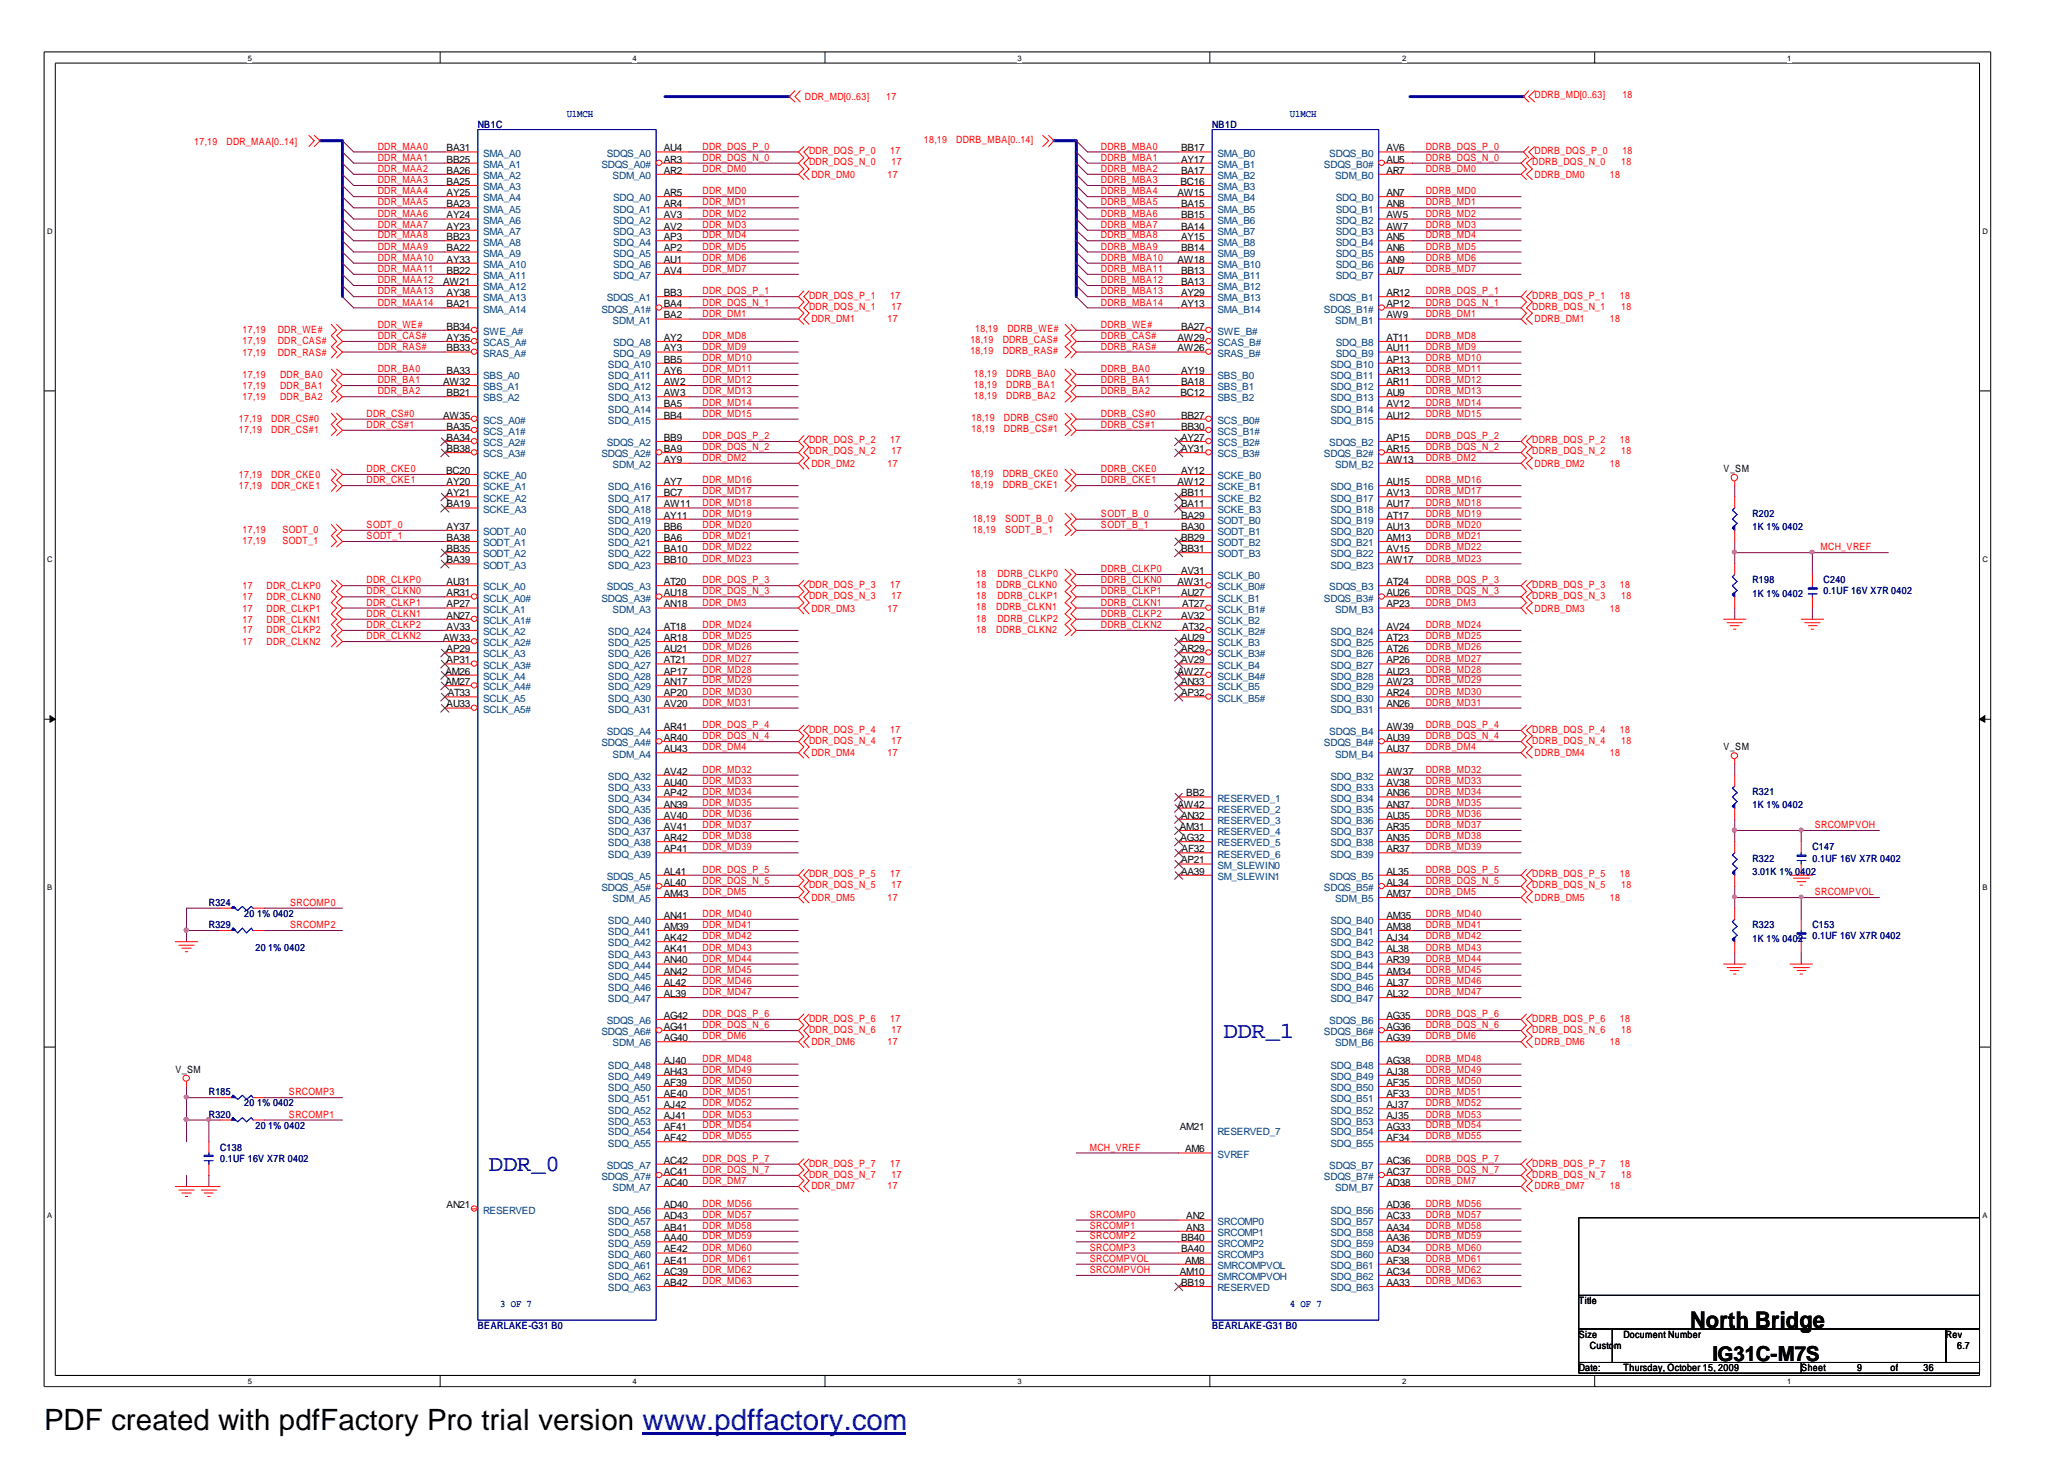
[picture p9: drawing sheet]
<svg xmlns="http://www.w3.org/2000/svg" width="297mm" height="210mm" viewBox="0 0 297 210" stroke-linecap="round" stroke-linejoin="round" font-family="sans-serif">
<defs><g id="words">
<text font-size="4.2" x="6.3" y="205.7">PDF created with pdfFactory Pro trial version www.pdffactory.com</text>
<g font-size="3.3" fill="#00f">
<text x="176" y="149.3">DDR_1</text>
<text x="70.4" y="168.5">DDR_0</text>
</g>
<text font-size="3.3" x="243.2" y="191">North Bridge</text>
<text font-size="3" x="246.4" y="195.8">IG31C-M7S</text>
<g font-size="1.4" fill="#00f">
<text x="81.5" y="16.8">U1MCH</text>
<text x="185.6" y="16.8">U1MCH</text>
<text x="72" y="188">3 OF 7</text>
<text x="185.6" y="188">4 OF 7</text>
</g>
<g font-size="1.4" fill="#f00">
<text x="115.8" y="14.3">DDR_MD[0..63]</text>
<text x="127.5" y="14.3">17</text>
<text x="220.8" y="14.2">DDRB_MD[0..63]</text>
<text x="233.4" y="14.2">18</text>
<text x="27.9" y="20.9">17,19</text>
<text x="32.6" y="20.9">DDR_MAA[0..14]</text>
<text x="54.4" y="23.1">DDR_MAA1</text>
<text x="54.4" y="21.5">DDR_MAA0</text>
<text x="101.1" y="21.5">DDR_DQS_P_0</text>
<text x="101.1" y="23.1">DDR_DQS_N_0</text>
<text x="116.4" y="22.2">DDR_DQS_P_0</text>
<text x="116.4" y="23.8">DDR_DQS_N_0</text>
<text x="128.1" y="22.2">17</text>
<text x="128.3" y="23.8">17</text>
<text x="132.9" y="20.6">18,19</text>
<text x="137.6" y="20.6">DDRB_MBA[0..14]</text>
<text x="158.4" y="21.5">DDRB_MBA0</text>
<text x="158.4" y="23.1">DDRB_MBA1</text>
<text x="205.1" y="21.5">DDRB_DQS_P_0</text>
<text x="205.1" y="23.1">DDRB_DQS_N_0</text>
<text x="220.5" y="23.8">DDRB_DQS_N_0</text>
<text x="220.8" y="22.2">DDRB_DQS_P_0</text>
<text x="233.3" y="23.8">18</text>
<text x="233.4" y="22.2">18</text>
<text x="54.4" y="28">DDR_MAA4</text>
<text x="54.4" y="29.6">DDR_MAA5</text>
<text x="54.4" y="26.3">DDR_MAA3</text>
<text x="54.4" y="24.7">DDR_MAA2</text>
<text x="101.1" y="28">DDR_MD0</text>
<text x="101.1" y="29.6">DDR_MD1</text>
<text x="101.1" y="24.7">DDR_DM0</text>
<text x="116.8" y="25.6">DDR_DM0</text>
<text x="127.7" y="25.6">17</text>
<text x="158.4" y="26.3">DDRB_MBA3</text>
<text x="158.4" y="28">DDRB_MBA4</text>
<text x="158.4" y="29.6">DDRB_MBA5</text>
<text x="158.4" y="24.7">DDRB_MBA2</text>
<text x="205.1" y="28">DDRB_MD0</text>
<text x="205.1" y="29.6">DDRB_MD1</text>
<text x="205.1" y="24.7">DDRB_DM0</text>
<text x="220.8" y="25.6">DDRB_DM0</text>
<text x="231.6" y="25.6">18</text>
<text x="54.4" y="35.9">DDR_MAA9</text>
<text x="54.4" y="31.2">DDR_MAA6</text>
<text x="54.4" y="32.8">DDR_MAA7</text>
<text x="54.4" y="34.3">DDR_MAA8</text>
<text x="101.1" y="32.8">DDR_MD3</text>
<text x="101.1" y="31.2">DDR_MD2</text>
<text x="101.1" y="34.3">DDR_MD4</text>
<text x="101.1" y="35.9">DDR_MD5</text>
<text x="158.4" y="31.2">DDRB_MBA6</text>
<text x="158.4" y="34.3">DDRB_MBA8</text>
<text x="158.4" y="35.9">DDRB_MBA9</text>
<text x="158.4" y="32.8">DDRB_MBA7</text>
<text x="205.1" y="31.2">DDRB_MD2</text>
<text x="205.1" y="35.9">DDRB_MD5</text>
<text x="205.1" y="34.3">DDRB_MD4</text>
<text x="205.1" y="32.8">DDRB_MD3</text>
<text x="54.4" y="37.5">DDR_MAA10</text>
<text x="54.4" y="39.1">DDR_MAA11</text>
<text x="54.4" y="40.7">DDR_MAA12</text>
<text x="101.1" y="37.5">DDR_MD6</text>
<text x="101.1" y="39.1">DDR_MD7</text>
<text x="158.4" y="37.5">DDRB_MBA10</text>
<text x="158.4" y="40.7">DDRB_MBA12</text>
<text x="158.4" y="39.1">DDRB_MBA11</text>
<text x="205.1" y="39.1">DDRB_MD7</text>
<text x="205.1" y="37.5">DDRB_MD6</text>
<text x="34.9" y="47.9">17,19</text>
<text x="40" y="47.9">DDR_WE#</text>
<text x="54.4" y="42.3">DDR_MAA13</text>
<text x="54.4" y="44">DDR_MAA14</text>
<text x="54.4" y="47.2">DDR_WE#</text>
<text x="101.1" y="45.6">DDR_DM1</text>
<text x="101.1" y="44">DDR_DQS_N_1</text>
<text x="101.1" y="42.3">DDR_DQS_P_1</text>
<text x="116.4" y="43">DDR_DQS_P_1</text>
<text x="116.4" y="44.5">DDR_DQS_N_1</text>
<text x="116.8" y="46.3">DDR_DM1</text>
<text x="127.7" y="46.3">17</text>
<text x="128.1" y="43">17</text>
<text x="128.3" y="44.5">17</text>
<text x="140.3" y="47.8">18,19</text>
<text x="144.9" y="47.8">DDRB_WE#</text>
<text x="158.4" y="47.2">DDRB_WE#</text>
<text x="158.4" y="42.3">DDRB_MBA13</text>
<text x="158.4" y="44">DDRB_MBA14</text>
<text x="205.1" y="44">DDRB_DQS_N_1</text>
<text x="205.1" y="42.3">DDRB_DQS_P_1</text>
<text x="205.1" y="45.6">DDRB_DM1</text>
<text x="220.5" y="44.5">DDRB_DQS_N_1</text>
<text x="220.5" y="43">DDRB_DQS_P_1</text>
<text x="220.8" y="46.3">DDRB_DM1</text>
<text x="231.6" y="46.3">18</text>
<text x="233.1" y="43">18</text>
<text x="233.3" y="44.5">18</text>
<text x="34.9" y="49.5">17,19</text>
<text x="34.9" y="51.2">17,19</text>
<text x="40" y="49.5">DDR_CAS#</text>
<text x="40" y="51.2">DDR_RAS#</text>
<text x="54.4" y="48.8">DDR_CAS#</text>
<text x="54.4" y="50.3">DDR_RAS#</text>
<text x="54.4" y="53.5">DDR_BA0</text>
<text x="101.1" y="50.3">DDR_MD9</text>
<text x="101.1" y="51.9">DDR_MD10</text>
<text x="101.1" y="48.8">DDR_MD8</text>
<text x="101.1" y="53.5">DDR_MD11</text>
<text x="139.6" y="49.4">18,19</text>
<text x="139.6" y="51">18,19</text>
<text x="144.3" y="49.4">DDRB_CAS#</text>
<text x="144.3" y="51">DDRB_RAS#</text>
<text x="158.4" y="48.8">DDRB_CAS#</text>
<text x="158.4" y="50.3">DDRB_RAS#</text>
<text x="158.4" y="53.5">DDRB_BA0</text>
<text x="205.1" y="51.9">DDRB_MD10</text>
<text x="205.1" y="48.8">DDRB_MD8</text>
<text x="205.1" y="50.3">DDRB_MD9</text>
<text x="205.1" y="53.5">DDRB_MD11</text>
<text x="34.9" y="57.6">17,19</text>
<text x="34.9" y="56">17,19</text>
<text x="34.9" y="54.4">17,19</text>
<text x="40.3" y="57.6">DDR_BA2</text>
<text x="40.3" y="56">DDR_BA1</text>
<text x="40.3" y="54.4">DDR_BA0</text>
<text x="52.7" y="60">DDR_CS#0</text>
<text x="54.4" y="56.7">DDR_BA2</text>
<text x="54.4" y="55.1">DDR_BA1</text>
<text x="101.1" y="55.1">DDR_MD12</text>
<text x="101.1" y="60">DDR_MD15</text>
<text x="101.1" y="56.7">DDR_MD13</text>
<text x="101.1" y="58.3">DDR_MD14</text>
<text x="140.1" y="54.2">18,19</text>
<text x="140.1" y="55.8">18,19</text>
<text x="140.1" y="57.4">18,19</text>
<text x="144.8" y="54.2">DDRB_BA0</text>
<text x="144.8" y="55.8">DDRB_BA1</text>
<text x="144.8" y="57.4">DDRB_BA2</text>
<text x="158.4" y="60">DDRB_CS#0</text>
<text x="158.4" y="55.1">DDRB_BA1</text>
<text x="158.4" y="56.7">DDRB_BA2</text>
<text x="205.1" y="60">DDRB_MD15</text>
<text x="205.1" y="55.1">DDRB_MD12</text>
<text x="205.1" y="58.3">DDRB_MD14</text>
<text x="205.1" y="56.7">DDRB_MD13</text>
<text x="34.4" y="60.7">17,19</text>
<text x="34.4" y="62.3">17,19</text>
<text x="39" y="60.7">DDR_CS#0</text>
<text x="39" y="62.3">DDR_CS#1</text>
<text x="52.7" y="61.6">DDR_CS#1</text>
<text x="101.1" y="64.8">DDR_DQS_N_2</text>
<text x="101.1" y="63.2">DDR_DQS_P_2</text>
<text x="116.4" y="63.8">DDR_DQS_P_2</text>
<text x="116.4" y="65.4">DDR_DQS_N_2</text>
<text x="128.1" y="63.8">17</text>
<text x="128.3" y="65.4">17</text>
<text x="139.8" y="62.2">18,19</text>
<text x="139.8" y="60.6">18,19</text>
<text x="144.4" y="62.2">DDRB_CS#1</text>
<text x="144.4" y="60.6">DDRB_CS#0</text>
<text x="158.4" y="61.6">DDRB_CS#1</text>
<text x="205.1" y="64.8">DDRB_DQS_N_2</text>
<text x="205.1" y="63.2">DDRB_DQS_P_2</text>
<text x="220.5" y="63.8">DDRB_DQS_P_2</text>
<text x="220.5" y="65.4">DDRB_DQS_N_2</text>
<text x="233.1" y="63.8">18</text>
<text x="233.3" y="65.4">18</text>
<text x="34.4" y="70.4">17,19</text>
<text x="34.4" y="68.8">17,19</text>
<text x="39" y="70.4">DDR_CKE1</text>
<text x="39" y="68.8">DDR_CKE0</text>
<text x="52.7" y="67.9">DDR_CKE0</text>
<text x="52.7" y="69.5">DDR_CKE1</text>
<text x="101.1" y="69.5">DDR_MD16</text>
<text x="101.1" y="71.1">DDR_MD17</text>
<text x="101.1" y="66.3">DDR_DM2</text>
<text x="116.8" y="67.2">DDR_DM2</text>
<text x="127.7" y="67.2">17</text>
<text x="139.6" y="68.6">18,19</text>
<text x="139.6" y="70.2">18,19</text>
<text x="144.3" y="68.6">DDRB_CKE0</text>
<text x="144.3" y="70.2">DDRB_CKE1</text>
<text x="158.4" y="69.5">DDRB_CKE1</text>
<text x="158.4" y="67.9">DDRB_CKE0</text>
<text x="205.1" y="71.1">DDRB_MD17</text>
<text x="205.1" y="66.3">DDRB_DM2</text>
<text x="205.1" y="69.5">DDRB_MD16</text>
<text x="220.8" y="67.2">DDRB_DM2</text>
<text x="231.6" y="67.2">18</text>
<text x="34.9" y="76.7">17,19</text>
<text x="40.6" y="76.7">SODT_0</text>
<text x="52.7" y="76">SODT_0</text>
<text x="52.7" y="77.6">SODT_1</text>
<text x="101.1" y="72.7">DDR_MD18</text>
<text x="101.1" y="77.6">DDR_MD21</text>
<text x="101.1" y="74.4">DDR_MD19</text>
<text x="101.1" y="76">DDR_MD20</text>
<text x="140" y="76.7">18,19</text>
<text x="140" y="75.1">18,19</text>
<text x="144.6" y="76.7">SODT_B_1</text>
<text x="144.6" y="75.1">SODT_B_0</text>
<text x="158.4" y="76">SODT_B_1</text>
<text x="158.4" y="74.4">SODT_B_0</text>
<text x="205.1" y="77.6">DDRB_MD21</text>
<text x="205.1" y="74.4">DDRB_MD19</text>
<text x="205.1" y="76">DDRB_MD20</text>
<text x="205.1" y="72.7">DDRB_MD18</text>
<text x="34.9" y="78.3">17,19</text>
<text x="40.6" y="78.3">SODT_1</text>
<text x="52.7" y="83.9">DDR_CLKP0</text>
<text x="101.1" y="83.9">DDR_DQS_P_3</text>
<text x="101.1" y="80.8">DDR_MD23</text>
<text x="101.1" y="79.2">DDR_MD22</text>
<text x="140.5" y="83">18</text>
<text x="143.5" y="83">DDRB_CLKP0</text>
<text x="158.4" y="82.3">DDRB_CLKP0</text>
<text x="158.4" y="83.9">DDRB_CLKN0</text>
<text x="205.1" y="80.8">DDRB_MD23</text>
<text x="205.1" y="79.2">DDRB_MD22</text>
<text x="205.1" y="83.9">DDRB_DQS_P_3</text>
<text x="262" y="79.2">MCH_VREF</text>
<text x="34.9" y="88">17</text>
<text x="34.9" y="86.4">17</text>
<text x="34.9" y="89.6">17</text>
<text x="34.9" y="84.8">17</text>
<text x="38.4" y="88">DDR_CLKP1</text>
<text x="38.4" y="86.4">DDR_CLKN0</text>
<text x="38.4" y="89.6">DDR_CLKN1</text>
<text x="38.4" y="84.8">DDR_CLKP0</text>
<text x="52.7" y="87.1">DDR_CLKP1</text>
<text x="52.7" y="85.5">DDR_CLKN0</text>
<text x="52.7" y="88.7">DDR_CLKN1</text>
<text x="101.1" y="87.1">DDR_DM3</text>
<text x="101.1" y="85.5">DDR_DQS_N_3</text>
<text x="116.4" y="86.2">DDR_DQS_N_3</text>
<text x="116.4" y="84.6">DDR_DQS_P_3</text>
<text x="116.8" y="88">DDR_DM3</text>
<text x="127.7" y="88">17</text>
<text x="128.1" y="84.6">17</text>
<text x="128.3" y="86.2">17</text>
<text x="140.5" y="84.6">18</text>
<text x="140.5" y="87.8">18</text>
<text x="140.5" y="89.4">18</text>
<text x="140.5" y="86.2">18</text>
<text x="143.3" y="84.6">DDRB_CLKN0</text>
<text x="143.3" y="87.8">DDRB_CLKN1</text>
<text x="143.5" y="89.4">DDRB_CLKP2</text>
<text x="143.5" y="86.2">DDRB_CLKP1</text>
<text x="158.4" y="85.5">DDRB_CLKP1</text>
<text x="158.4" y="88.7">DDRB_CLKP2</text>
<text x="158.4" y="87.1">DDRB_CLKN1</text>
<text x="205.1" y="85.5">DDRB_DQS_N_3</text>
<text x="205.1" y="87.1">DDRB_DM3</text>
<text x="220.5" y="84.6">DDRB_DQS_P_3</text>
<text x="220.5" y="86.2">DDRB_DQS_N_3</text>
<text x="220.8" y="88">DDRB_DM3</text>
<text x="231.6" y="88">18</text>
<text x="233.1" y="84.6">18</text>
<text x="233.3" y="86.2">18</text>
<text x="34.9" y="91.1">17</text>
<text x="34.9" y="92.7">17</text>
<text x="38.4" y="91.1">DDR_CLKP2</text>
<text x="38.4" y="92.7">DDR_CLKN2</text>
<text x="52.7" y="90.4">DDR_CLKP2</text>
<text x="52.7" y="92">DDR_CLKN2</text>
<text x="101.1" y="92">DDR_MD25</text>
<text x="101.1" y="90.4">DDR_MD24</text>
<text x="101.1" y="95.2">DDR_MD27</text>
<text x="101.1" y="93.6">DDR_MD26</text>
<text x="140.5" y="91">18</text>
<text x="143.3" y="91">DDRB_CLKN2</text>
<text x="158.4" y="90.4">DDRB_CLKN2</text>
<text x="205.1" y="93.6">DDRB_MD26</text>
<text x="205.1" y="95.2">DDRB_MD27</text>
<text x="205.1" y="90.4">DDRB_MD24</text>
<text x="205.1" y="92">DDRB_MD25</text>
<text x="101.1" y="98.3">DDR_MD29</text>
<text x="101.1" y="101.5">DDR_MD31</text>
<text x="101.1" y="99.9">DDR_MD30</text>
<text x="101.1" y="96.8">DDR_MD28</text>
<text x="205.1" y="101.5">DDRB_MD31</text>
<text x="205.1" y="96.8">DDRB_MD28</text>
<text x="205.1" y="99.9">DDRB_MD30</text>
<text x="205.1" y="98.3">DDRB_MD29</text>
<text x="101.1" y="108">DDR_DM4</text>
<text x="101.1" y="104.7">DDR_DQS_P_4</text>
<text x="101.1" y="106.4">DDR_DQS_N_4</text>
<text x="116.4" y="105.4">DDR_DQS_P_4</text>
<text x="116.4" y="107">DDR_DQS_N_4</text>
<text x="128.1" y="105.4">17</text>
<text x="128.3" y="107">17</text>
<text x="205.1" y="106.4">DDRB_DQS_N_4</text>
<text x="205.1" y="104.7">DDRB_DQS_P_4</text>
<text x="205.1" y="108">DDRB_DM4</text>
<text x="220.5" y="105.4">DDRB_DQS_P_4</text>
<text x="220.5" y="107">DDRB_DQS_N_4</text>
<text x="233.1" y="105.4">18</text>
<text x="233.3" y="107">18</text>
<text x="101.1" y="112.8">DDR_MD33</text>
<text x="101.1" y="111.2">DDR_MD32</text>
<text x="116.8" y="108.7">DDR_DM4</text>
<text x="127.7" y="108.7">17</text>
<text x="205.1" y="112.8">DDRB_MD33</text>
<text x="205.1" y="111.2">DDRB_MD32</text>
<text x="220.8" y="108.7">DDRB_DM4</text>
<text x="231.6" y="108.7">18</text>
<text x="101.1" y="117.5">DDR_MD36</text>
<text x="101.1" y="114.3">DDR_MD34</text>
<text x="101.1" y="115.9">DDR_MD35</text>
<text x="101.1" y="119.1">DDR_MD37</text>
<text x="205.1" y="117.5">DDRB_MD36</text>
<text x="205.1" y="114.3">DDRB_MD34</text>
<text x="205.1" y="119.1">DDRB_MD37</text>
<text x="205.1" y="115.9">DDRB_MD35</text>
<text x="261.1" y="119.1">SRCOMPVOH</text>
<text x="101.1" y="125.6">DDR_DQS_P_5</text>
<text x="101.1" y="122.4">DDR_MD39</text>
<text x="101.1" y="120.7">DDR_MD38</text>
<text x="205.1" y="125.6">DDRB_DQS_P_5</text>
<text x="205.1" y="120.7">DDRB_MD38</text>
<text x="205.1" y="122.4">DDRB_MD39</text>
<text x="41.7" y="130.3">SRCOMP0</text>
<text x="101.1" y="131.9">DDR_MD40</text>
<text x="101.1" y="128.8">DDR_DM5</text>
<text x="101.1" y="127.2">DDR_DQS_N_5</text>
<text x="116.4" y="127.8">DDR_DQS_N_5</text>
<text x="116.4" y="126.2">DDR_DQS_P_5</text>
<text x="116.8" y="129.6">DDR_DM5</text>
<text x="127.7" y="129.6">17</text>
<text x="128.1" y="126.2">17</text>
<text x="128.3" y="127.8">17</text>
<text x="205.1" y="131.9">DDRB_MD40</text>
<text x="205.1" y="127.2">DDRB_DQS_N_5</text>
<text x="205.1" y="128.8">DDRB_DM5</text>
<text x="220.5" y="126.2">DDRB_DQS_P_5</text>
<text x="220.5" y="127.8">DDRB_DQS_N_5</text>
<text x="220.8" y="129.6">DDRB_DM5</text>
<text x="231.6" y="129.6">18</text>
<text x="233.1" y="126.2">18</text>
<text x="233.3" y="127.8">18</text>
<text x="261.1" y="128.8">SRCOMPVOL</text>
<text x="41.7" y="133.5">SRCOMP2</text>
<text x="101.1" y="135.1">DDR_MD42</text>
<text x="101.1" y="133.5">DDR_MD41</text>
<text x="101.1" y="136.8">DDR_MD43</text>
<text x="205.1" y="136.8">DDRB_MD43</text>
<text x="205.1" y="135.1">DDRB_MD42</text>
<text x="205.1" y="133.5">DDRB_MD41</text>
<text x="101.1" y="141.6">DDR_MD46</text>
<text x="101.1" y="143.2">DDR_MD47</text>
<text x="101.1" y="138.4">DDR_MD44</text>
<text x="101.1" y="140">DDR_MD45</text>
<text x="205.1" y="140">DDRB_MD45</text>
<text x="205.1" y="138.4">DDRB_MD44</text>
<text x="205.1" y="143.2">DDRB_MD47</text>
<text x="205.1" y="141.6">DDRB_MD46</text>
<text x="101.1" y="149.5">DDR_DM6</text>
<text x="101.1" y="147.9">DDR_DQS_N_6</text>
<text x="101.1" y="146.3">DDR_DQS_P_6</text>
<text x="116.4" y="148.6">DDR_DQS_N_6</text>
<text x="116.4" y="147">DDR_DQS_P_6</text>
<text x="128.1" y="147">17</text>
<text x="128.3" y="148.6">17</text>
<text x="205.1" y="149.5">DDRB_DM6</text>
<text x="205.1" y="147.9">DDRB_DQS_N_6</text>
<text x="205.1" y="146.3">DDRB_DQS_P_6</text>
<text x="220.5" y="147">DDRB_DQS_P_6</text>
<text x="220.5" y="148.6">DDRB_DQS_N_6</text>
<text x="233.1" y="147">18</text>
<text x="233.3" y="148.6">18</text>
<text x="101.1" y="152.8">DDR_MD48</text>
<text x="101.1" y="154.4">DDR_MD49</text>
<text x="101.1" y="156">DDR_MD50</text>
<text x="116.8" y="150.4">DDR_DM6</text>
<text x="127.7" y="150.4">17</text>
<text x="205.1" y="154.4">DDRB_MD49</text>
<text x="205.1" y="152.8">DDRB_MD48</text>
<text x="205.1" y="156">DDRB_MD50</text>
<text x="220.8" y="150.4">DDRB_DM6</text>
<text x="231.6" y="150.4">18</text>
<text x="41.6" y="157.6">SRCOMP3</text>
<text x="41.6" y="160.8">SRCOMP1</text>
<text x="101.1" y="157.6">DDR_MD51</text>
<text x="101.1" y="160.8">DDR_MD53</text>
<text x="101.1" y="159.2">DDR_MD52</text>
<text x="205.1" y="157.6">DDRB_MD51</text>
<text x="205.1" y="159.2">DDRB_MD52</text>
<text x="205.1" y="160.8">DDRB_MD53</text>
<text x="101.1" y="167.1">DDR_DQS_P_7</text>
<text x="101.1" y="163.9">DDR_MD55</text>
<text x="101.1" y="162.3">DDR_MD54</text>
<text x="116.4" y="167.8">DDR_DQS_P_7</text>
<text x="128.1" y="167.8">17</text>
<text x="156.8" y="165.5">MCH_VREF</text>
<text x="205.1" y="167.1">DDRB_DQS_P_7</text>
<text x="205.1" y="162.3">DDRB_MD54</text>
<text x="205.1" y="163.9">DDRB_MD55</text>
<text x="220.5" y="167.8">DDRB_DQS_P_7</text>
<text x="233.1" y="167.8">18</text>
<text x="101.1" y="170.4">DDR_DM7</text>
<text x="101.1" y="173.6">DDR_MD56</text>
<text x="101.1" y="168.8">DDR_DQS_N_7</text>
<text x="116.4" y="169.4">DDR_DQS_N_7</text>
<text x="116.8" y="171.1">DDR_DM7</text>
<text x="127.7" y="171.1">17</text>
<text x="128.3" y="169.4">17</text>
<text x="205.1" y="170.4">DDRB_DM7</text>
<text x="205.1" y="173.6">DDRB_MD56</text>
<text x="205.1" y="168.8">DDRB_DQS_N_7</text>
<text x="220.5" y="169.4">DDRB_DQS_N_7</text>
<text x="220.8" y="171.1">DDRB_DM7</text>
<text x="231.6" y="171.1">18</text>
<text x="233.3" y="169.4">18</text>
<text x="101.1" y="175.2">DDR_MD57</text>
<text x="101.1" y="179.9">DDR_MD60</text>
<text x="101.1" y="178.3">DDR_MD59</text>
<text x="101.1" y="176.8">DDR_MD58</text>
<text x="156.8" y="175.2">SRCOMP0</text>
<text x="156.8" y="176.8">SRCOMP1</text>
<text x="156.8" y="178.3">SRCOMP2</text>
<text x="156.8" y="179.9">SRCOMP3</text>
<text x="205.1" y="175.2">DDRB_MD57</text>
<text x="205.1" y="178.3">DDRB_MD59</text>
<text x="205.1" y="176.8">DDRB_MD58</text>
<text x="205.1" y="179.9">DDRB_MD60</text>
<text x="101.1" y="181.5">DDR_MD61</text>
<text x="101.1" y="183.1">DDR_MD62</text>
<text x="101.1" y="184.8">DDR_MD63</text>
<text x="156.8" y="183.1">SRCOMPVOH</text>
<text x="156.8" y="181.5">SRCOMPVOL</text>
<text x="205.1" y="181.5">DDRB_MD61</text>
<text x="205.1" y="184.8">DDRB_MD63</text>
<text x="205.1" y="183.1">DDRB_MD62</text>
</g>
<g font-size="1.4">
<text x="64.3" y="21.8">BA31</text>
<text x="64.3" y="23.4">BB25</text>
<text x="95.5" y="21.8">AU4</text>
<text x="95.5" y="23.4">AR3</text>
<text x="169.9" y="21.8">BB17</text>
<text x="169.9" y="23.4">AY17</text>
<text x="199.5" y="21.8">AV6</text>
<text x="199.5" y="23.4">AU5</text>
<text x="64.3" y="25">BA26</text>
<text x="64.3" y="26.6">BA25</text>
<text x="64.3" y="28.2">AY25</text>
<text x="64.3" y="29.8">BA23</text>
<text x="95.5" y="25">AR2</text>
<text x="95.5" y="28.2">AR5</text>
<text x="95.5" y="29.8">AR4</text>
<text x="169.4" y="28.2">AW15</text>
<text x="169.8" y="26.6">BC16</text>
<text x="169.9" y="25">BA17</text>
<text x="169.9" y="29.8">BA15</text>
<text x="199.5" y="25">AR7</text>
<text x="199.5" y="28.2">AN7</text>
<text x="199.5" y="29.8">AN8</text>
<text x="64.3" y="31.4">AY24</text>
<text x="64.3" y="33">AY23</text>
<text x="64.3" y="34.6">BB23</text>
<text x="95.5" y="31.4">AV3</text>
<text x="95.5" y="33">AV2</text>
<text x="95.5" y="34.6">AP3</text>
<text x="169.9" y="31.4">BB15</text>
<text x="169.9" y="33">BA14</text>
<text x="169.9" y="34.6">AY15</text>
<text x="199.5" y="31.4">AW5</text>
<text x="199.5" y="33">AW7</text>
<text x="199.5" y="34.6">AN5</text>
<text x="63.8" y="41">AW21</text>
<text x="64.3" y="36.2">BA22</text>
<text x="64.3" y="37.8">AY33</text>
<text x="64.3" y="39.4">BB22</text>
<text x="95.5" y="36.2">AP2</text>
<text x="95.5" y="37.8">AU1</text>
<text x="95.5" y="39.4">AV4</text>
<text x="169.4" y="37.8">AW18</text>
<text x="169.9" y="36.2">BB14</text>
<text x="169.9" y="39.4">BB13</text>
<text x="169.9" y="41">BA13</text>
<text x="199.5" y="36.2">AN6</text>
<text x="199.5" y="37.8">AN9</text>
<text x="199.5" y="39.4">AU7</text>
<text x="64.3" y="42.6">AY38</text>
<text x="64.3" y="44.2">BA21</text>
<text x="64.3" y="47.4">BB34</text>
<text x="95.5" y="42.6">BB3</text>
<text x="95.5" y="44.2">BA4</text>
<text x="95.5" y="45.8">BA2</text>
<text x="169.9" y="42.6">AY29</text>
<text x="169.9" y="44.2">AY13</text>
<text x="169.9" y="47.4">BA27</text>
<text x="199.5" y="42.6">AR12</text>
<text x="199.5" y="44.2">AP12</text>
<text x="199.5" y="45.8">AW9</text>
<text x="64.3" y="49">AY35</text>
<text x="64.3" y="50.6">BB33</text>
<text x="64.3" y="53.8">BA33</text>
<text x="95.5" y="49">AY2</text>
<text x="95.5" y="50.6">AY3</text>
<text x="95.5" y="52.2">BB5</text>
<text x="95.5" y="53.8">AY6</text>
<text x="169.4" y="49">AW29</text>
<text x="169.4" y="50.6">AW26</text>
<text x="169.9" y="53.8">AY19</text>
<text x="199.5" y="49">AT11</text>
<text x="199.5" y="50.6">AU11</text>
<text x="199.5" y="52.2">AP13</text>
<text x="199.5" y="53.8">AR13</text>
<text x="63.8" y="55.4">AW32</text>
<text x="64.3" y="57">BB21</text>
<text x="95.5" y="55.4">AW2</text>
<text x="95.5" y="57">AW3</text>
<text x="95.5" y="58.6">BA5</text>
<text x="169.8" y="57">BC12</text>
<text x="169.9" y="55.4">BA18</text>
<text x="199.5" y="55.4">AR11</text>
<text x="199.5" y="57">AU9</text>
<text x="199.5" y="58.6">AV12</text>
<text x="63.8" y="60.2">AW35</text>
<text x="64.3" y="61.8">BA35</text>
<text x="64.3" y="63.4">BA34</text>
<text x="64.3" y="65">BB38</text>
<text x="95.5" y="60.2">BB4</text>
<text x="95.5" y="63.4">BB9</text>
<text x="95.5" y="65">BA9</text>
<text x="169.9" y="60.2">BB27</text>
<text x="169.9" y="61.8">BB30</text>
<text x="169.9" y="63.4">AY27</text>
<text x="169.9" y="65">AY31</text>
<text x="199.5" y="60.2">AU12</text>
<text x="199.5" y="63.4">AP15</text>
<text x="199.5" y="65">AR15</text>
<text x="64.2" y="68.2">BC20</text>
<text x="64.3" y="69.8">AY20</text>
<text x="64.3" y="71.4">AY21</text>
<text x="95.5" y="66.6">AY9</text>
<text x="95.5" y="69.8">AY7</text>
<text x="95.5" y="71.4">BC7</text>
<text x="169.4" y="69.8">AW12</text>
<text x="169.9" y="68.2">AY12</text>
<text x="169.9" y="71.4">BB11</text>
<text x="199.5" y="66.6">AW13</text>
<text x="199.5" y="69.8">AU15</text>
<text x="199.5" y="71.4">AV13</text>
<text x="248" y="67.9">V_SM</text>
<text x="64.3" y="73">BA19</text>
<text x="64.3" y="76.2">AY37</text>
<text x="64.3" y="77.8">BA38</text>
<text x="95.5" y="73">AW11</text>
<text x="95.5" y="74.6">AY11</text>
<text x="95.5" y="76.2">BB6</text>
<text x="95.5" y="77.8">BA6</text>
<text x="169.9" y="73">BA11</text>
<text x="169.9" y="74.6">BA29</text>
<text x="169.9" y="76.2">BA30</text>
<text x="169.9" y="77.8">BB29</text>
<text x="199.5" y="73">AU17</text>
<text x="199.5" y="74.6">AT17</text>
<text x="199.5" y="76.2">AU13</text>
<text x="199.5" y="77.8">AM13</text>
<text x="64.3" y="79.4">BB35</text>
<text x="64.3" y="81">BA39</text>
<text x="95.5" y="79.4">BA10</text>
<text x="95.5" y="81">BB10</text>
<text x="169.9" y="79.4">BB31</text>
<text x="169.9" y="82.6">AV31</text>
<text x="199.5" y="79.4">AV15</text>
<text x="199.5" y="81">AW17</text>
<text x="64.3" y="84.2">AU31</text>
<text x="64.3" y="87.4">AP27</text>
<text x="64.3" y="85.8">AR31</text>
<text x="64.3" y="89">AN27</text>
<text x="95.5" y="84.2">AT20</text>
<text x="95.5" y="85.8">AU18</text>
<text x="95.5" y="87.4">AN18</text>
<text x="169.4" y="84.2">AW31</text>
<text x="169.9" y="85.8">AU27</text>
<text x="169.9" y="89">AV32</text>
<text x="170.1" y="87.4">AT27</text>
<text x="199.5" y="84.2">AT24</text>
<text x="199.5" y="85.8">AU26</text>
<text x="199.5" y="87.4">AP23</text>
<text x="63.8" y="92.2">AW33</text>
<text x="64.3" y="90.6">AV33</text>
<text x="64.3" y="93.8">AP29</text>
<text x="64.3" y="95.4">AP31</text>
<text x="95.5" y="90.6">AT18</text>
<text x="95.5" y="92.2">AR18</text>
<text x="95.5" y="93.8">AU21</text>
<text x="95.5" y="95.4">AT21</text>
<text x="169.9" y="92.2">AU29</text>
<text x="169.9" y="93.8">AR29</text>
<text x="169.9" y="95.4">AV29</text>
<text x="170.1" y="90.6">AT32</text>
<text x="199.5" y="90.6">AV24</text>
<text x="199.5" y="92.2">AT23</text>
<text x="199.5" y="93.8">AT26</text>
<text x="199.5" y="95.4">AP26</text>
<text x="64.1" y="97">AM26</text>
<text x="64.1" y="98.6">AM27</text>
<text x="64.3" y="101.8">AU33</text>
<text x="64.4" y="100.2">AT33</text>
<text x="95.5" y="97">AP17</text>
<text x="95.5" y="98.6">AN17</text>
<text x="95.5" y="100.2">AP20</text>
<text x="95.5" y="101.8">AV20</text>
<text x="169.4" y="97">AW27</text>
<text x="169.9" y="98.6">AN33</text>
<text x="169.9" y="100.2">AP32</text>
<text x="199.5" y="97">AU23</text>
<text x="199.5" y="98.6">AW23</text>
<text x="199.5" y="100.2">AR24</text>
<text x="199.5" y="101.8">AN26</text>
<text x="95.5" y="105">AR41</text>
<text x="95.5" y="106.6">AR40</text>
<text x="199.5" y="105">AW39</text>
<text x="199.5" y="106.6">AU39</text>
<text x="248" y="108">V_SM</text>
<text x="95.5" y="108.2">AU43</text>
<text x="95.5" y="111.4">AV42</text>
<text x="95.5" y="113">AU40</text>
<text x="199.5" y="108.2">AU37</text>
<text x="199.5" y="111.4">AW37</text>
<text x="199.5" y="113">AV38</text>
<text x="95.5" y="114.6">AP42</text>
<text x="95.5" y="116.2">AN39</text>
<text x="95.5" y="117.8">AV40</text>
<text x="95.5" y="119.4">AV41</text>
<text x="169.4" y="116.2">AW42</text>
<text x="169.8" y="119.4">AM31</text>
<text x="169.9" y="117.8">AN32</text>
<text x="170.7" y="114.6">BB2</text>
<text x="199.5" y="114.6">AN36</text>
<text x="199.5" y="116.2">AN37</text>
<text x="199.5" y="117.8">AU35</text>
<text x="199.5" y="119.4">AR35</text>
<text x="95.5" y="121">AR42</text>
<text x="95.5" y="122.6">AP41</text>
<text x="95.5" y="125.8">AL41</text>
<text x="169.8" y="121">AG32</text>
<text x="169.9" y="124.2">AP21</text>
<text x="169.9" y="125.8">AA39</text>
<text x="170" y="122.6">AF32</text>
<text x="199.5" y="121">AN35</text>
<text x="199.5" y="122.6">AR37</text>
<text x="199.5" y="125.8">AL35</text>
<text x="95.5" y="127.4">AL40</text>
<text x="95.5" y="129">AM43</text>
<text x="199.5" y="127.4">AL34</text>
<text x="199.5" y="129">AM37</text>
<text x="95.5" y="132.2">AN41</text>
<text x="95.5" y="133.8">AM39</text>
<text x="95.5" y="135.4">AK42</text>
<text x="95.5" y="137">AK41</text>
<text x="199.5" y="132.2">AM35</text>
<text x="199.5" y="133.8">AM38</text>
<text x="199.5" y="135.4">AJ34</text>
<text x="199.5" y="137">AL38</text>
<text x="95.5" y="138.6">AN40</text>
<text x="95.5" y="140.2">AN42</text>
<text x="95.5" y="141.8">AL42</text>
<text x="95.5" y="143.4">AL39</text>
<text x="199.5" y="138.6">AR39</text>
<text x="199.5" y="140.2">AM34</text>
<text x="199.5" y="141.8">AL37</text>
<text x="199.5" y="143.4">AL32</text>
<text x="95.5" y="146.6">AG42</text>
<text x="95.5" y="148.2">AG41</text>
<text x="95.5" y="149.8">AG40</text>
<text x="199.5" y="146.6">AG35</text>
<text x="199.5" y="148.2">AG36</text>
<text x="199.5" y="149.8">AG39</text>
<text x="25.2" y="154.4">V_SM</text>
<text x="95.5" y="153">AJ40</text>
<text x="95.5" y="154.6">AH43</text>
<text x="199.5" y="153">AG38</text>
<text x="199.5" y="154.6">AJ38</text>
<text x="95.5" y="156.2">AF39</text>
<text x="95.5" y="157.8">AE40</text>
<text x="95.5" y="159.4">AJ42</text>
<text x="95.5" y="161.1">AJ41</text>
<text x="199.5" y="156.2">AF35</text>
<text x="199.5" y="157.8">AF33</text>
<text x="199.5" y="159.4">AJ37</text>
<text x="199.5" y="161.1">AJ35</text>
<text x="95.5" y="162.6">AF41</text>
<text x="95.5" y="164.2">AF42</text>
<text x="95.5" y="167.4">AC42</text>
<text x="169.8" y="162.6">AM21</text>
<text x="170.5" y="165.8">AM6</text>
<text x="199.5" y="162.6">AG33</text>
<text x="199.5" y="164.2">AF34</text>
<text x="199.5" y="167.4">AC36</text>
<text x="64.3" y="173.8">AN21</text>
<text x="95.5" y="169">AC41</text>
<text x="95.5" y="170.6">AC40</text>
<text x="95.5" y="173.8">AD40</text>
<text x="199.5" y="169">AC37</text>
<text x="199.5" y="170.6">AD38</text>
<text x="199.5" y="173.8">AD36</text>
<text x="95.5" y="175.4">AD43</text>
<text x="95.5" y="177.1">AB41</text>
<text x="95.5" y="178.6">AA40</text>
<text x="169.9" y="178.6">BB40</text>
<text x="170.7" y="175.4">AN2</text>
<text x="170.7" y="177.1">AN3</text>
<text x="199.5" y="175.4">AC33</text>
<text x="199.5" y="177.1">AA34</text>
<text x="199.5" y="178.6">AA36</text>
<text x="95.5" y="180.2">AE42</text>
<text x="95.5" y="181.8">AE41</text>
<text x="95.5" y="183.4">AC39</text>
<text x="95.5" y="185">AB42</text>
<text x="169.8" y="183.4">AM10</text>
<text x="169.9" y="180.2">BA40</text>
<text x="169.9" y="185">BB19</text>
<text x="170.5" y="181.8">AM8</text>
<text x="199.5" y="180.2">AD34</text>
<text x="199.5" y="181.8">AF38</text>
<text x="199.5" y="183.4">AC34</text>
<text x="199.5" y="185">AA33</text>
<text x="227.2" y="187.6">Title</text>
<text x="227.2" y="192.5">Size</text>
<text x="227.2" y="197.3">Date:</text>
<text x="228.8" y="194.1">Custom</text>
<text x="233.6" y="192.5">Document Number</text>
<text x="233.6" y="197.3">Thursday, October 15, 2009</text>
<text x="259.2" y="197.3">Sheet</text>
<text x="267.2" y="197.3">9</text>
<text x="272" y="197.3">of</text>
<text x="276.8" y="197.3">36</text>
<text x="280" y="192.5">Rev</text>
<text x="281.6" y="194.1">6.7</text>
</g>
<g font-size="1.4" fill="#000080">
<text x="68.7" y="18.4">NB1C</text>
<text x="174.4" y="18.4">NB1D</text>
<text x="252.1" y="74.4">R202</text>
<text x="252.1" y="76.3">1K 1% 0402</text>
<text x="252.1" y="83.9">R198</text>
<text x="262.4" y="83.9">C240</text>
<text x="252.1" y="85.9">1K 1% 0402</text>
<text x="262.4" y="85.5">0.1UF 16V X7R 0402</text>
<text x="252.1" y="114.4">R321</text>
<text x="252.1" y="116.3">1K 1% 0402</text>
<text x="252.1" y="124">R322</text>
<text x="252.1" y="125.9">3.01K 1% 0402</text>
<text x="260.8" y="124">0.1UF 16V X7R 0402</text>
<text x="260.8" y="122.4">C147</text>
<text x="30.1" y="130.4">R324</text>
<text x="35.1" y="131.9">20</text>
<text x="37" y="131.9">1% 0402</text>
<text x="30.1" y="133.5">R329</text>
<text x="36.7" y="136.8">20</text>
<text x="38.6" y="136.8">1% 0402</text>
<text x="252.1" y="133.5">R323</text>
<text x="252.1" y="135.5">1K 1% 0402</text>
<text x="260.8" y="135.1">0.1UF 16V X7R 0402</text>
<text x="260.8" y="133.5">C153</text>
<text x="30.1" y="160.8">R320</text>
<text x="30.1" y="157.6">R185</text>
<text x="35.1" y="159.2">20</text>
<text x="37" y="159.2">1% 0402</text>
<text x="31.7" y="167.1">0.1UF 16V X7R 0402</text>
<text x="31.7" y="165.5">C138</text>
<text x="36.7" y="162.4">20</text>
<text x="38.6" y="162.4">1% 0402</text>
<text x="68.7" y="191.2">BEARLAKE-G31 B0</text>
<text x="174.4" y="191.2">BEARLAKE-G31 B0</text>
</g>
<g font-size="1.4" fill="#004080">
<text x="69.5" y="22.5">SMA_A0</text>
<text x="87.3" y="22.5">SDQS_A0</text>
<text x="175.2" y="22.5">SMA_B0</text>
<text x="191.3" y="22.5">SDQS_B0</text>
<text x="69.5" y="24.1">SMA_A1</text>
<text x="69.5" y="25.8">SMA_A2</text>
<text x="69.5" y="27.4">SMA_A3</text>
<text x="69.5" y="29">SMA_A4</text>
<text x="86.5" y="24.1">SDQS_A0#</text>
<text x="88.1" y="25.8">SDM_A0</text>
<text x="88.2" y="29">SDQ_A0</text>
<text x="175.2" y="24.1">SMA_B1</text>
<text x="175.2" y="25.8">SMA_B2</text>
<text x="175.2" y="27.4">SMA_B3</text>
<text x="175.2" y="29">SMA_B4</text>
<text x="190.5" y="24.1">SDQS_B0#</text>
<text x="192.1" y="25.8">SDM_B0</text>
<text x="192.2" y="29">SDQ_B0</text>
<text x="69.5" y="30.6">SMA_A5</text>
<text x="69.5" y="32.2">SMA_A6</text>
<text x="69.5" y="33.8">SMA_A7</text>
<text x="69.5" y="35.3">SMA_A8</text>
<text x="88.2" y="30.6">SDQ_A1</text>
<text x="88.2" y="32.2">SDQ_A2</text>
<text x="88.2" y="33.8">SDQ_A3</text>
<text x="88.2" y="35.3">SDQ_A4</text>
<text x="175.2" y="30.6">SMA_B5</text>
<text x="175.2" y="32.2">SMA_B6</text>
<text x="175.2" y="33.8">SMA_B7</text>
<text x="175.2" y="35.3">SMA_B8</text>
<text x="192.2" y="30.6">SDQ_B1</text>
<text x="192.2" y="32.2">SDQ_B2</text>
<text x="192.2" y="33.8">SDQ_B3</text>
<text x="192.2" y="35.3">SDQ_B4</text>
<text x="69.5" y="36.9">SMA_A9</text>
<text x="69.5" y="38.5">SMA_A10</text>
<text x="69.5" y="40.1">SMA_A11</text>
<text x="69.5" y="41.8">SMA_A12</text>
<text x="88.2" y="36.9">SDQ_A5</text>
<text x="88.2" y="38.5">SDQ_A6</text>
<text x="88.2" y="40.1">SDQ_A7</text>
<text x="175.2" y="36.9">SMA_B9</text>
<text x="175.2" y="38.5">SMA_B10</text>
<text x="175.2" y="40.1">SMA_B11</text>
<text x="175.2" y="41.8">SMA_B12</text>
<text x="192.2" y="36.9">SDQ_B5</text>
<text x="192.2" y="38.5">SDQ_B6</text>
<text x="192.2" y="40.1">SDQ_B7</text>
<text x="69.5" y="43.4">SMA_A13</text>
<text x="69.5" y="45">SMA_A14</text>
<text x="86.5" y="45">SDQS_A1#</text>
<text x="87.3" y="43.4">SDQS_A1</text>
<text x="88.1" y="46.6">SDM_A1</text>
<text x="175.2" y="43.4">SMA_B13</text>
<text x="175.2" y="45">SMA_B14</text>
<text x="190.5" y="45">SDQS_B1#</text>
<text x="191.3" y="43.4">SDQS_B1</text>
<text x="192.1" y="46.6">SDM_B1</text>
<text x="69.5" y="48.2">SWE_A#</text>
<text x="69.5" y="49.8">SCAS_A#</text>
<text x="69.5" y="51.3">SRAS_A#</text>
<text x="87.5" y="52.9">SDQ_A10</text>
<text x="88.2" y="49.8">SDQ_A8</text>
<text x="88.2" y="51.3">SDQ_A9</text>
<text x="175.2" y="48.2">SWE_B#</text>
<text x="175.2" y="49.8">SCAS_B#</text>
<text x="175.2" y="51.3">SRAS_B#</text>
<text x="191.4" y="52.9">SDQ_B10</text>
<text x="192.2" y="49.8">SDQ_B8</text>
<text x="192.2" y="51.3">SDQ_B9</text>
<text x="69.5" y="54.5">SBS_A0</text>
<text x="69.5" y="56.1">SBS_A1</text>
<text x="69.5" y="57.8">SBS_A2</text>
<text x="87.5" y="54.5">SDQ_A11</text>
<text x="87.5" y="56.1">SDQ_A12</text>
<text x="87.5" y="57.8">SDQ_A13</text>
<text x="87.5" y="59.4">SDQ_A14</text>
<text x="175.2" y="54.5">SBS_B0</text>
<text x="175.2" y="56.1">SBS_B1</text>
<text x="175.2" y="57.8">SBS_B2</text>
<text x="191.4" y="54.5">SDQ_B11</text>
<text x="191.4" y="56.1">SDQ_B12</text>
<text x="191.4" y="57.8">SDQ_B13</text>
<text x="191.4" y="59.4">SDQ_B14</text>
<text x="69.5" y="61">SCS_A0#</text>
<text x="69.5" y="62.6">SCS_A1#</text>
<text x="69.5" y="64.2">SCS_A2#</text>
<text x="69.5" y="65.8">SCS_A3#</text>
<text x="86.5" y="65.8">SDQS_A2#</text>
<text x="87.3" y="64.2">SDQS_A2</text>
<text x="87.5" y="61">SDQ_A15</text>
<text x="175.2" y="61">SCS_B0#</text>
<text x="175.2" y="62.6">SCS_B1#</text>
<text x="175.2" y="64.2">SCS_B2#</text>
<text x="175.2" y="65.8">SCS_B3#</text>
<text x="190.5" y="65.8">SDQS_B2#</text>
<text x="191.3" y="64.2">SDQS_B2</text>
<text x="191.4" y="61">SDQ_B15</text>
<text x="69.5" y="68.9">SCKE_A0</text>
<text x="69.5" y="70.5">SCKE_A1</text>
<text x="87.5" y="70.5">SDQ_A16</text>
<text x="88.1" y="67.3">SDM_A2</text>
<text x="175.2" y="68.9">SCKE_B0</text>
<text x="175.2" y="70.5">SCKE_B1</text>
<text x="191.4" y="70.5">SDQ_B16</text>
<text x="192.1" y="67.3">SDM_B2</text>
<text x="69.5" y="72.2">SCKE_A2</text>
<text x="69.5" y="73.8">SCKE_A3</text>
<text x="69.5" y="77">SODT_A0</text>
<text x="87.5" y="72.2">SDQ_A17</text>
<text x="87.5" y="73.8">SDQ_A18</text>
<text x="87.5" y="75.4">SDQ_A19</text>
<text x="87.5" y="77">SDQ_A20</text>
<text x="175.2" y="72.2">SCKE_B2</text>
<text x="175.2" y="73.8">SCKE_B3</text>
<text x="175.2" y="75.4">SODT_B0</text>
<text x="175.2" y="77">SODT_B1</text>
<text x="191.4" y="72.2">SDQ_B17</text>
<text x="191.4" y="73.8">SDQ_B18</text>
<text x="191.4" y="75.4">SDQ_B19</text>
<text x="191.4" y="77">SDQ_B20</text>
<text x="69.5" y="78.6">SODT_A1</text>
<text x="69.5" y="80.2">SODT_A2</text>
<text x="69.5" y="81.8">SODT_A3</text>
<text x="87.5" y="78.6">SDQ_A21</text>
<text x="87.5" y="80.2">SDQ_A22</text>
<text x="87.5" y="81.8">SDQ_A23</text>
<text x="175.2" y="78.6">SODT_B2</text>
<text x="175.2" y="80.2">SODT_B3</text>
<text x="175.2" y="83.3">SCLK_B0</text>
<text x="191.4" y="78.6">SDQ_B21</text>
<text x="191.4" y="80.2">SDQ_B22</text>
<text x="191.4" y="81.8">SDQ_B23</text>
<text x="69.5" y="84.9">SCLK_A0</text>
<text x="69.5" y="88.2">SCLK_A1</text>
<text x="69.5" y="86.5">SCLK_A0#</text>
<text x="69.5" y="89.8">SCLK_A1#</text>
<text x="86.5" y="86.5">SDQS_A3#</text>
<text x="87.3" y="84.9">SDQS_A3</text>
<text x="88.1" y="88.2">SDM_A3</text>
<text x="175.2" y="84.9">SCLK_B0#</text>
<text x="175.2" y="86.5">SCLK_B1</text>
<text x="175.2" y="88.2">SCLK_B1#</text>
<text x="175.2" y="89.8">SCLK_B2</text>
<text x="190.5" y="86.5">SDQS_B3#</text>
<text x="191.3" y="84.9">SDQS_B3</text>
<text x="192.1" y="88.2">SDM_B3</text>
<text x="69.5" y="91.4">SCLK_A2</text>
<text x="69.5" y="94.6">SCLK_A3</text>
<text x="69.5" y="93">SCLK_A2#</text>
<text x="87.5" y="91.4">SDQ_A24</text>
<text x="87.5" y="93">SDQ_A25</text>
<text x="87.5" y="94.6">SDQ_A26</text>
<text x="175.2" y="91.4">SCLK_B2#</text>
<text x="175.2" y="93">SCLK_B3</text>
<text x="175.2" y="94.6">SCLK_B3#</text>
<text x="191.4" y="91.4">SDQ_B24</text>
<text x="191.4" y="93">SDQ_B25</text>
<text x="191.4" y="94.6">SDQ_B26</text>
<text x="69.5" y="97.8">SCLK_A4</text>
<text x="69.5" y="100.9">SCLK_A5</text>
<text x="69.5" y="96.2">SCLK_A3#</text>
<text x="69.5" y="99.3">SCLK_A4#</text>
<text x="87.5" y="96.2">SDQ_A27</text>
<text x="87.5" y="97.8">SDQ_A28</text>
<text x="87.5" y="99.3">SDQ_A29</text>
<text x="87.5" y="100.9">SDQ_A30</text>
<text x="175.2" y="96.2">SCLK_B4</text>
<text x="175.2" y="97.8">SCLK_B4#</text>
<text x="175.2" y="99.3">SCLK_B5</text>
<text x="175.2" y="100.9">SCLK_B5#</text>
<text x="191.4" y="96.2">SDQ_B27</text>
<text x="191.4" y="97.8">SDQ_B28</text>
<text x="191.4" y="99.3">SDQ_B29</text>
<text x="191.4" y="100.9">SDQ_B30</text>
<text x="69.5" y="102.5">SCLK_A5#</text>
<text x="86.5" y="107.4">SDQS_A4#</text>
<text x="87.3" y="105.8">SDQS_A4</text>
<text x="87.5" y="102.5">SDQ_A31</text>
<text x="190.5" y="107.4">SDQS_B4#</text>
<text x="191.3" y="105.8">SDQS_B4</text>
<text x="191.4" y="102.5">SDQ_B31</text>
<text x="87.5" y="112.2">SDQ_A32</text>
<text x="87.5" y="113.8">SDQ_A33</text>
<text x="88.1" y="109">SDM_A4</text>
<text x="191.4" y="112.2">SDQ_B32</text>
<text x="191.4" y="113.8">SDQ_B33</text>
<text x="192.1" y="109">SDM_B4</text>
<text x="87.5" y="115.3">SDQ_A34</text>
<text x="87.5" y="116.9">SDQ_A35</text>
<text x="87.5" y="118.5">SDQ_A36</text>
<text x="175.2" y="115.3">RESERVED_1</text>
<text x="175.2" y="116.9">RESERVED_2</text>
<text x="175.2" y="118.5">RESERVED_3</text>
<text x="191.4" y="115.3">SDQ_B34</text>
<text x="191.4" y="116.9">SDQ_B35</text>
<text x="191.4" y="118.5">SDQ_B36</text>
<text x="87.5" y="120.2">SDQ_A37</text>
<text x="87.5" y="121.8">SDQ_A38</text>
<text x="87.5" y="123.4">SDQ_A39</text>
<text x="175.2" y="120.2">RESERVED_4</text>
<text x="175.2" y="121.8">RESERVED_5</text>
<text x="175.2" y="123.4">RESERVED_6</text>
<text x="175.2" y="125">SM_SLEWIN0</text>
<text x="191.4" y="120.2">SDQ_B37</text>
<text x="191.4" y="121.8">SDQ_B38</text>
<text x="191.4" y="123.4">SDQ_B39</text>
<text x="86.5" y="128.2">SDQS_A5#</text>
<text x="87.3" y="126.6">SDQS_A5</text>
<text x="88.1" y="129.8">SDM_A5</text>
<text x="175.2" y="126.6">SM_SLEWIN1</text>
<text x="190.5" y="128.2">SDQS_B5#</text>
<text x="191.3" y="126.6">SDQS_B5</text>
<text x="192.1" y="129.8">SDM_B5</text>
<text x="87.5" y="132.9">SDQ_A40</text>
<text x="87.5" y="134.5">SDQ_A41</text>
<text x="87.5" y="136.2">SDQ_A42</text>
<text x="87.5" y="137.8">SDQ_A43</text>
<text x="191.4" y="132.9">SDQ_B40</text>
<text x="191.4" y="134.5">SDQ_B41</text>
<text x="191.4" y="136.2">SDQ_B42</text>
<text x="191.4" y="137.8">SDQ_B43</text>
<text x="87.5" y="139.4">SDQ_A44</text>
<text x="87.5" y="141">SDQ_A45</text>
<text x="87.5" y="142.6">SDQ_A46</text>
<text x="191.4" y="139.4">SDQ_B44</text>
<text x="191.4" y="141">SDQ_B45</text>
<text x="191.4" y="142.6">SDQ_B46</text>
<text x="86.5" y="148.9">SDQS_A6#</text>
<text x="87.3" y="147.3">SDQS_A6</text>
<text x="87.5" y="144.2">SDQ_A47</text>
<text x="190.5" y="148.9">SDQS_B6#</text>
<text x="191.3" y="147.3">SDQS_B6</text>
<text x="191.4" y="144.2">SDQ_B47</text>
<text x="87.5" y="153.8">SDQ_A48</text>
<text x="87.5" y="155.4">SDQ_A49</text>
<text x="88.1" y="150.6">SDM_A6</text>
<text x="191.4" y="153.8">SDQ_B48</text>
<text x="191.4" y="155.4">SDQ_B49</text>
<text x="192.1" y="150.6">SDM_B6</text>
<text x="87.5" y="157">SDQ_A50</text>
<text x="87.5" y="158.6">SDQ_A51</text>
<text x="87.5" y="160.2">SDQ_A52</text>
<text x="87.5" y="161.8">SDQ_A53</text>
<text x="191.4" y="157">SDQ_B50</text>
<text x="191.4" y="158.6">SDQ_B51</text>
<text x="191.4" y="160.2">SDQ_B52</text>
<text x="191.4" y="161.8">SDQ_B53</text>
<text x="87.5" y="163.3">SDQ_A54</text>
<text x="87.5" y="164.9">SDQ_A55</text>
<text x="175.2" y="163.3">RESERVED_7</text>
<text x="175.2" y="166.6">SVREF</text>
<text x="191.4" y="163.3">SDQ_B54</text>
<text x="191.4" y="164.9">SDQ_B55</text>
<text x="86.5" y="169.8">SDQS_A7#</text>
<text x="87.3" y="168.2">SDQS_A7</text>
<text x="88.1" y="171.4">SDM_A7</text>
<text x="190.5" y="169.8">SDQS_B7#</text>
<text x="191.3" y="168.2">SDQS_B7</text>
<text x="192.1" y="171.4">SDM_B7</text>
<text x="69.5" y="174.6">RESERVED</text>
<text x="87.5" y="174.6">SDQ_A56</text>
<text x="87.5" y="176.2">SDQ_A57</text>
<text x="87.5" y="177.8">SDQ_A58</text>
<text x="87.5" y="179.3">SDQ_A59</text>
<text x="175.2" y="176.2">SRCOMP0</text>
<text x="175.2" y="179.3">SRCOMP2</text>
<text x="175.2" y="177.8">SRCOMP1</text>
<text x="191.4" y="174.6">SDQ_B56</text>
<text x="191.4" y="176.2">SDQ_B57</text>
<text x="191.4" y="177.8">SDQ_B58</text>
<text x="191.4" y="179.3">SDQ_B59</text>
<text x="87.5" y="180.9">SDQ_A60</text>
<text x="87.5" y="182.6">SDQ_A61</text>
<text x="87.5" y="184.2">SDQ_A62</text>
<text x="87.5" y="185.8">SDQ_A63</text>
<text x="175.2" y="180.9">SRCOMP3</text>
<text x="175.2" y="182.6">SMRCOMPVOL</text>
<text x="175.2" y="184.2">SMRCOMPVOH</text>
<text x="175.2" y="185.8">RESERVED</text>
<text x="191.4" y="180.9">SDQ_B60</text>
<text x="191.4" y="182.6">SDQ_B61</text>
<text x="191.4" y="184.2">SDQ_B62</text>
<text x="191.4" y="185.8">SDQ_B63</text>
</g>
<g font-size="1.1">
<text x="35.6" y="8.7">5</text>
<text x="91" y="8.7">4</text>
<text x="146.4" y="8.7">3</text>
<text x="201.8" y="8.7">2</text>
<text x="257.1" y="8.7">1</text>
<text x="6.8" y="33.6">D</text>
<text x="285.2" y="33.6">D</text>
<text x="6.8" y="80.8">C</text>
<text x="285.2" y="80.8">C</text>
<text x="6.8" y="128">B</text>
<text x="285.2" y="128">B</text>
<text x="6.8" y="175.2">A</text>
<text x="285.2" y="175.2">A</text>
<text x="35.6" y="199.2">5</text>
<text x="91" y="199.2">4</text>
<text x="146.4" y="199.2">3</text>
<text x="201.8" y="199.2">2</text>
<text x="257.1" y="199.2">1</text>
</g>
</g></defs>
<path d="M6.3 7.5h280.1v192h-280.1zM8 9.1h276.8v188.8h-276.8z" fill="none" stroke="#000" stroke-width=".14"/>
<g fill="#fff">
<path d="M35.6 7.6h.6v1.4h-.6z"/>
<path d="M35.6 198h.6v1.4h-.6z"/>
</g>
<path d="M63.3 7.5v1.6M63.3 197.9v1.6" fill="none" stroke="#000" stroke-width=".14"/>
<g fill="#fff">
<path d="M91 7.6h.6v1.4h-.6z"/>
<path d="M91 198h.6v1.4h-.6z"/>
</g>
<path d="M118.7 7.5v1.6M118.7 197.9v1.6" fill="none" stroke="#000" stroke-width=".14"/>
<g fill="#fff">
<path d="M146.4 7.6h.6v1.4h-.6z"/>
<path d="M146.4 198h.6v1.4h-.6z"/>
</g>
<path d="M174.1 7.5v1.6M174.1 197.9v1.6" fill="none" stroke="#000" stroke-width=".14"/>
<g fill="#fff">
<path d="M201.8 7.6h.6v1.4h-.6z"/>
<path d="M201.8 198h.6v1.4h-.6z"/>
</g>
<path d="M229.4 7.5v1.6M229.4 197.9v1.6" fill="none" stroke="#000" stroke-width=".14"/>
<g fill="#fff">
<path d="M257.1 7.6h.6v1.4h-.6z"/>
<path d="M257.1 198h.6v1.4h-.6z"/>
<path d="M6.8 32.5h.7v1.4h-.7z"/>
<path d="M285.2 32.5h.8v1.4h-.8z"/>
<path d="M6.8 79.7h.7v1.3h-.7z"/>
<path d="M285.2 79.7h.8v1.3h-.8z"/>
</g>
<path d="M6.3 56.2h1.7M284.8 56.2h1.6" fill="none" stroke="#000" stroke-width=".14"/>
<g fill="#fff">
<path d="M6.8 126.9h.7v1.4h-.7z"/>
<path d="M285.2 126.9h.7v1.4h-.7z"/>
</g>
<path d="M6.3 103.5h1.7M284.8 103.5h1.6" fill="none" stroke="#000" stroke-width=".14"/>
<g fill="#000" stroke="#000" stroke-width=".14">
<path d="M7.2 103l.8 .5-.8 .4z" fill-rule="evenodd"/>
<path d="M284.8 103.5l.8-.5v.9z" fill-rule="evenodd"/>
</g>
<g fill="#fff">
<path d="M6.8 174.1h.6v1.3h-.6z"/>
<path d="M285.2 174.1h.6v1.3h-.6z"/>
</g>
<path d="M6.3 150.6h1.7M284.8 150.6h1.6M227.2 175.2h57.6v11.2h-57.6zM227.2 186.4h57.6v4.8h-57.6zM227.2 191.2h4.8v4.8h-4.8zM227.2 196h32v1.5h-32zM232 191.2h48v4.8h-48zM259.2 196h25.6v1.5h-25.6zM280 191.2h4.8v4.8h-4.8z" fill="none" stroke="#000" stroke-width=".14"/>
<g fill="none" stroke="#800040" stroke-width=".14">
<path d="M49.3 26.7l1.6 1.6h13.1M49.3 34.6l1.6 1.7h13.1M49.3 28.3l1.6 1.6h13.1M49.3 29.9l1.6 1.6h13.1M49.3 31.5l1.6 1.6h13.1M49.3 21.9l1.6 1.6h13.1M49.3 33.1l1.6 1.5h13.1M49.3 36.3l1.6 1.6h13.1M49.3 25.1l1.6 1.6h13.1M49.3 20.2l1.6 1.7h13.1M49.3 23.5l1.6 1.6h13.1M49.3 37.9l1.6 1.6h13.1"/>
<path d="M49.3 39.5l1.6 1.6h13.1M99.1 28.3h15.8M99.1 36.3h15.8M99.1 29.9h15.8M99.1 31.5h15.8M99.1 33.1h15.8M99.1 23.5h15.8M99.1 34.6h15.8M99.1 37.9h15.8M99.1 21.9h15.8M99.1 25.1h15.8M99.1 39.5h15.8"/>
<path d="M154.9 26.7l1.6 1.6h13.1M154.9 34.6l1.6 1.7h13.1M154.9 28.3l1.6 1.6h13.1M154.9 29.9l1.6 1.6h13.1M154.9 31.5l1.6 1.6h13.1M154.9 21.9l1.6 1.6h13.1M154.9 33.1l1.6 1.5h13.1M154.9 36.3l1.6 1.6h13.1M154.9 25.1l1.6 1.6h13.1M154.9 20.2l1.6 1.7h13.1M154.9 23.5l1.6 1.6h13.1M154.9 37.9l1.6 1.6h13.1"/>
<path d="M154.9 39.5l1.6 1.6h13.1M203.2 28.3h15.7M203.2 36.3h15.7M203.2 29.9h15.7M203.2 31.5h15.7M203.2 33.1h15.7M203.2 23.5h15.7M203.2 34.6h15.7M203.2 37.9h15.7M203.2 21.9h16M203.2 25.1h15.7M203.2 39.5h15.7"/>
<path d="M49.3 50.6h14.7M49.3 55.5h14.7M49.3 49.1h14.7M49.3 57.1h14.7M49.3 53.9h14.7M49.3 42.7l1.6 1.6h13.1M49.3 41.1l1.6 1.6h13.1M49.3 47.5h14.7M99.1 50.6h15.8M99.1 55.5h15.8M99.1 52.3h15.8M99.1 49.1h15.8"/>
<path d="M99.1 57.1h15.8M99.1 58.7h15.8M99.1 53.9h15.8M99.1 45.9h15.8M99.1 44.3h15.8M99.1 42.7h15.8M154.9 50.6h14.7M154.9 55.5h14.7M154.9 49.1h14.7M154.9 57.1h14.7M154.9 53.9h14.7M154.9 42.7l1.6 1.6h13.1"/>
<path d="M154.9 41.1l1.6 1.6h13.1M154.9 47.5h14.7M203.2 50.6h15.7M203.2 55.5h15.7M203.2 52.3h15.7M203.2 49.1h15.7M203.2 57.1h15.7M203.2 58.7h15.7M203.2 53.9h15.7M203.2 45.9h15.7M203.2 44.3h15.7M203.2 42.7h15.7"/>
<path d="M49.3 69.9h14.7M49.3 77.9h14.7M49.3 76.3h14.7M49.3 60.3h14.7M49.3 61.9h14.7M49.3 68.3h14.7M99.1 73.1h15.8M99.1 69.9h15.8M99.1 71.5h15.8M99.1 77.9h15.8M99.1 74.7h15.8M99.1 76.3h15.8"/>
<path d="M99.1 79.5h15.8M99.1 66.6h15.8M99.1 65.1h15.8M99.1 63.5h15.8M99.1 60.3h15.8M154.9 69.9h14.7M154.9 74.7h14.7M154.9 76.3h14.7M154.9 60.3h14.7M154.9 61.9h14.7M154.9 68.3h14.7M203.2 73.1h15.7"/>
<path d="M203.2 69.9h15.7M203.2 71.5h15.7M203.2 77.9h15.7M203.2 74.7h15.7M203.2 76.3h15.7M203.2 79.5h15.7M203.2 66.6h15.7M203.2 65.1h15.7M203.2 63.5h15.7M203.2 60.3h15.7M249.3 79.5h22.4M249.6 69.9v1.6"/>
<path d="M249.6 77.9v3.2M260.8 79.5v3.1M49.3 92.3h14.7M49.3 90.7h14.7M49.3 87.5h14.7M49.3 85.9h14.7M49.3 84.3h14.7M49.3 89.1h14.7M99.1 92.3h15.8M99.1 98.7h15.8M99.1 90.7h15.8M99.1 95.5h15.8"/>
<path d="M99.1 97.1h15.8M99.1 93.9h15.8M99.1 87.5h15.8M99.1 85.9h15.8M99.1 84.3h15.8M99.1 81.1h15.8M154.9 90.7h14.7M154.9 87.5h14.7M154.9 85.9h14.7M154.9 84.3h14.7M154.9 89.1h14.7M154.9 82.6h14.7"/>
<path d="M203.2 92.3h15.7M203.2 98.7h15.7M203.2 90.7h15.7M203.2 95.5h15.7M203.2 97.1h15.7M203.2 93.9h15.7M203.2 87.5h15.7M203.2 85.9h15.7M203.2 84.3h15.7M203.2 81.1h15.7M249.6 87.5v1.6M260.8 87.5v1.6"/>
<path d="M99.1 113.1h15.8M99.1 111.5h15.8M99.1 117.9h15.8M99.1 114.7h15.8M99.1 116.3h15.8M99.1 119.5h15.8M99.1 108.3h15.8M99.1 105.1h15.8M99.1 106.7h15.8M99.1 101.9h15.8M99.1 100.3h15.8M203.2 113.1h15.7"/>
<path d="M203.2 111.5h15.7M203.2 117.9h15.7M203.2 114.7h15.7M203.2 116.3h15.7M203.2 119.5h15.7M203.2 108.3h15.7M203.2 105.1h15.7M203.2 106.7h15.7M203.2 101.9h15.7M203.2 100.3h15.7M249.6 119.5h20.8M249.6 109.9v1.6"/>
<path d="M249.6 117.9v3.2M259.2 119.5v1.6M26.8 133.9h4.9M31.7 130.7h-4.9v4.8M38 133.9h11.3M38 130.7h11.3M99.1 132.3h15.8M99.1 135.5h15.8M99.1 133.9h15.8M99.1 138.7h15.8M99.1 137.1h15.8M99.1 129.1h15.8"/>
<path d="M99.1 127.5h15.8M99.1 125.9h15.8M99.1 122.7h15.8M99.1 121.1h15.8M203.2 132.3h15.7M203.2 135.5h15.7M203.2 133.9h15.7M203.2 138.7h15.7M203.2 137.1h15.7M203.2 129.1h15.7M203.2 127.5h15.7M203.2 125.9h15.7"/>
<path d="M203.2 122.7h15.7M203.2 121.1h15.7M249.6 129.1h20.8M249.6 127.5v3.2M249.6 137.1v1.6M259.2 129.1v3.2M259.2 137.1v1.6M26.8 157.9h4.9M26.8 156.3v8M38 157.9h11.3M99.1 153.1h15.8M99.1 154.7h15.8"/>
<path d="M99.1 157.9h15.8M99.1 156.3h15.8M99.1 159.5h15.8M99.1 149.9h15.8M99.1 148.3h15.8M99.1 146.7h15.8M99.1 141.9h15.8M99.1 143.5h15.8M99.1 140.3h15.8M203.2 153.1h15.7M203.2 154.7h15.7M203.2 157.9h15.7"/>
<path d="M203.2 156.3h15.7M203.2 159.5h15.7M203.2 149.9h15.7M203.2 148.3h15.7M203.2 146.7h15.7M203.2 141.9h15.7M203.2 143.5h15.7M203.2 140.3h15.7M26.8 161.1h4.9M26.8 169.1v1.6M30.1 161.1v3.2M30.1 169.1v1.6"/>
<path d="M38 161.1h11.3M99.1 175.5h15.8M99.1 167.5h15.8M99.1 178.7h15.8M99.1 177.1h15.8M99.1 170.7h15.8M99.1 173.9h15.8M99.1 169.1h15.8M99.1 164.3h15.8M99.1 162.7h15.8M99.1 161.1h15.8M154.9 175.5h14.7"/>
<path d="M154.9 178.7h14.7M154.9 177.1h14.7M154.9 165.9h14.7M203.2 175.5h15.7M203.2 167.5h15.7M203.2 178.7h15.7M203.2 177.1h15.7M203.2 170.7h15.7M203.2 173.9h15.7M203.2 169.1h15.7M203.2 164.3h15.7M203.2 162.7h15.7"/>
<path d="M203.2 161.1h15.7M99.1 180.3h15.8M99.1 181.9h15.8M99.1 183.5h15.8M99.1 185.1h15.8M154.9 180.3h14.7M154.9 181.9h14.7M154.9 183.5h14.7M203.2 180.3h15.7M203.2 181.9h15.7M203.2 183.5h15.7M203.2 185.1h15.7"/>
</g>
<path d="M95.7 13.9h17.8M202.9 13.9h16.3M46.1 20.2h3.2v22.5M151.6 20.2h3.3v22.5" fill="none" stroke="#00f" stroke-width=".42"/>
<g fill="#f0f" stroke="#f0f" stroke-width=".14">
<path d="M258.9 128.9l.3-.1 .2 .2-.2 .3-.2-.1z" fill-rule="evenodd"/>
<circle cx="259.1" cy="119.4" r=".28"/>
<circle cx="249.5" cy="119.4" r=".31"/>
<circle cx="260.7" cy="79.5" r=".28"/>
<circle cx="249.6" cy="129.1" r=".28"/>
<circle cx="249.6" cy="79.5" r=".28"/>
<circle cx="26.8" cy="133.8" r=".31"/>
<circle cx="30" cy="161.1" r=".28"/>
<circle cx="26.8" cy="161.1" r=".28"/>
<circle cx="26.8" cy="157.9" r=".28"/>
</g>
<g fill="none" stroke="#f00" stroke-width=".14">
<path d="M44.4 19.5l.8 .7-.8 .9M45.2 19.5l.9 .7-.9 .9M114.4 13.1l-.9 .8 .9 .8M115.1 13.1l-.7 .8 .7 .8M150 19.5l.9 .7-.9 .9M150.9 19.5l.7 .7-.7 .9M220 13.1l-.8 .8 .8 .8M220.8 13.1l-.8 .8 .8 .8M115.7 21.1l-.8 .8 .8 .8-.8 .8 .8 .8-.8 .8 .8 .7M116.4 21.1l-.7 .8 .7 .8-.7 .8 .7 .8-.7 .8 .7 .7M219.6 22.7l-.7 .8 .7 .8-.7 .8 .7 .7M220 21.1l-.8 .8 .8 .8"/>
<path d="M220.5 22.7l-.9 .8 .9 .8-.9 .8 .9 .7M220.8 21.1l-.8 .8 .8 .8M47.7 46.7l.7 .8-.7 .8 .7 .8-.7 .8 .7 .7-.7 .9M47.7 53.1l.7 .8-.7 .8 .7 .8-.7 .8 .7 .8-.7 .7M47.7 59.5l.7 .8-.7 .8 .7 .8-.7 .8M48.4 46.7l.9 .8-.9 .8 .9 .8-.9 .8 .9 .7-.9 .9M48.4 53.1l.9 .8-.9 .8 .9 .8-.9 .8 .9 .8-.9 .7M48.4 59.5l.9 .8-.9 .8 .9 .8-.9 .8M115.7 41.8l-.8 .9 .8 .7-.8 .9 .8 .8-.8 .8 .8 .8M116.4 41.8l-.7 .9 .7 .7-.7 .9 .7 .8-.7 .8 .7 .8M153.2 59.5l.9 .8-.9 .8 .9 .8-.9 .8M153.2 46.7l.9 .8-.9 .8 .9 .8-.9 .8 .9 .7-.9 .9"/>
<path d="M153.2 53.1l.9 .8-.9 .8 .9 .8-.9 .8 .9 .8-.9 .7M154.1 59.5l.8 .8-.8 .8 .8 .8-.8 .8M154.1 46.7l.8 .8-.8 .8 .8 .8-.8 .8 .8 .7-.8 .9M154.1 53.1l.8 .8-.8 .8 .8 .8-.8 .8 .8 .8-.8 .7M219.6 41.8l-.7 .9 .7 .7-.7 .9 .7 .8-.7 .8 .7 .8M220.5 41.8l-.9 .9 .9 .7-.9 .9 .9 .8-.9 .8 .9 .8M47.7 67.5l.7 .8-.7 .8 .7 .8-.7 .8M47.7 75.5l.7 .8-.7 .8 .7 .8-.7 .8M48.4 67.5l.9 .8-.9 .8 .9 .8-.9 .8M48.4 75.5l.9 .8-.9 .8 .9 .8-.9 .8M115.7 62.7l-.8 .8 .8 .8-.8 .8 .8 .8-.8 .7 .8 .9M116.4 62.7l-.7 .8 .7 .8-.7 .8 .7 .8-.7 .7 .7 .9"/>
<path d="M153.2 73.8l.9 .9-.9 .8 .9 .8-.9 .8M153.2 67.5l.9 .8-.9 .8 .9 .8-.9 .8M154.1 73.8l.8 .9-.8 .8 .8 .8-.8 .8M154.1 67.5l.8 .8-.8 .8 .8 .8-.8 .8M219.6 62.7l-.7 .8 .7 .8-.7 .8 .7 .8-.7 .7 .7 .9M220.5 62.7l-.9 .8 .9 .8-.9 .8 .9 .8-.9 .7 .9 .9M249.6 69.3v.6M249.6 71.5v1.6M249.6 76.3v1.6M47.7 83.5l.7 .8-.7 .8 .7 .8-.7 .8 .7 .8-.7 .8 .7 .8-.7 .7 .7 .9-.7 .8 .7 .8-.7 .8M48.4 83.5l.9 .8-.9 .8 .9 .8-.9 .8 .9 .8-.9 .8 .9 .8-.9 .7 .9 .9-.9 .8 .9 .8-.9 .8M115.7 83.5l-.8 .8 .8 .8-.8 .8 .8 .8-.8 .8 .8 .8"/>
<path d="M116.4 83.5l-.7 .8 .7 .8-.7 .8 .7 .8-.7 .8 .7 .8M153.2 81.9l.9 .7-.9 .9 .9 .8-.9 .8 .9 .8-.9 .8 .9 .8-.9 .8 .9 .8-.9 .7 .9 .9-.9 .8M154.1 81.9l.8 .7-.8 .9 .8 .8-.8 .8 .8 .8-.8 .8 .8 .8-.8 .8 .8 .8-.8 .7 .8 .9-.8 .8M219.6 83.5l-.7 .8 .7 .8-.7 .8 .7 .8-.7 .8 .7 .8M220.5 83.5l-.9 .8 .9 .8-.9 .8 .9 .8-.9 .8 .9 .8M248 89.1h3.2M248.5 89.6h2.2M248.9 90h1.3M249.4 90.5h.4M259.2 89.1h3.2M259.7 89.6h2.2M260.2 90h1.3"/>
<path d="M260.6 90.5h.3M115.7 104.3l-.8 .8 .8 .7-.8 .9 .8 .8-.8 .8 .8 .8M116.4 104.3l-.7 .8 .7 .7-.7 .9 .7 .8-.7 .8 .7 .8M219.6 104.3l-.7 .8 .7 .7-.7 .9 .7 .8-.7 .8 .7 .8M220.5 104.3l-.9 .8 .9 .7-.9 .9 .9 .8-.9 .8 .9 .8M249.6 109.2v.7M25.2 135.5h3.2M25.7 136h2.2M26.2 136.4h1.3M26.7 136.9h.3M115.7 125.1l-.8 .8 .8 .8-.8 .8 .8 .8-.8 .8 .8 .8M116.4 125.1l-.7 .8 .7 .8-.7 .8 .7 .8-.7 .8 .7 .8"/>
<path d="M219.6 125.1l-.7 .8 .7 .8-.7 .8 .7 .8-.7 .8 .7 .8M220.5 125.1l-.9 .8 .9 .8-.9 .8 .9 .8-.9 .8 .9 .8M248 138.7h3.2M248.5 139.2h2.2M248.9 139.6h1.3M257.6 138.7h3.2M257.6 125.9h3.2M258.1 139.2h2.2M258.1 126.3h2.2M258.6 139.6h1.2M258.6 126.8h1.2M259 127.4h.3"/>
<path d="M26.8 155.6v.7M115.7 145.9l-.8 .8 .8 .8-.8 .8 .8 .8-.8 .8 .8 .8M116.4 145.9l-.7 .8 .7 .8-.7 .8 .7 .8-.7 .8 .7 .8M219.6 145.9l-.7 .8 .7 .8-.7 .8 .7 .8-.7 .8 .7 .8M220.5 145.9l-.9 .8 .9 .8-.9 .8 .9 .8-.9 .8 .9 .8M249.4 140.1h.4M259 140.1h.3M25.2 170.7h6.5M25.7 171.2h2.2M26.2 171.6h1.3M26.7 172.1h.3M29 171.2h2.2"/>
<path d="M29.4 171.6h1.2M29.9 172.1h.3M31.7 161.1h1.6M36.4 161.1h1.6M115.7 166.7l-.8 .8 .8 .8-.8 .8 .8 .8-.8 .8 .8 .8M116.4 166.7l-.7 .8 .7 .8-.7 .8 .7 .8-.7 .8 .7 .8M219.6 166.7l-.7 .8 .7 .8-.7 .8 .7 .8-.7 .8 .7 .8M220.5 166.7l-.9 .8 .9 .8-.9 .8 .9 .8-.9 .8 .9 .8"/>
<circle cx="249.5" cy="68.7" r=".48"/>
<circle cx="249.6" cy="108.7" r=".45"/>
<circle cx="26.8" cy="155.1" r=".45"/>
</g>
<path d="M249.6 73.1l-.3 .3 .6 .6-.6 .7 .6 .6-.6 .7 .3 .3M258.6 123.8h1.2M259.2 122.7v.3M259.2 123.8v.5M33.3 161.1l.2-.3 .7 .6 .7-.6 .6 .6 .7-.6 .2 .3" fill="none" stroke="#00f" stroke-width=".14"/>
<g fill="#00f" stroke="#00f" stroke-width=".14">
<path d="M249.6 75.6v.7l-.3-.3z" fill-rule="evenodd"/>
<path d="M249.6 75.6v.7l-.3-.3z" fill-rule="evenodd"/>
<path d="M33.5 160.8l.4 .3h-.6l.2-.3 .4 .3z" fill-rule="evenodd"/>
<path d="M33.5 160.8l.4 .3h-.6l.2-.3 .4 .3z" fill-rule="evenodd"/>
</g>
<path d="M258.7 123.1h1.1v.1h-1.1z" fill="#00f"/>
<path d="M258.6 123h1.2v.2h-1.2zM258.6 123.8h1.2M259.2 122.7v.3M259.2 123.8v.5" fill="none" stroke="#00f" stroke-width=".14"/>
<path d="M258.7 123.1h1.1v.1h-1.1z" fill="#00f"/>
<path d="M174.4 18.6h24v171.3h-24zM258.6 123h1.2v.2h-1.2z" fill="none" stroke="#00f" stroke-width=".14"/>
<g fill="none" stroke="#f00" stroke-width=".14">
<path d="M169.6 21.9h4.8M169.6 23.5h4.8M169.6 25.1h4.8M169.6 26.7h4.8M169.6 28.3h4.8M169.6 29.9h4.8M169.6 31.5h4.8M169.6 33.1h4.8M169.6 34.6h4.8M169.6 36.3h4.8M169.6 37.9h4.8M169.6 39.5h4.8"/>
<path d="M169.6 41.1h4.8M169.6 42.7h4.8M169.6 44.3h4.8M259.2 121.1v1.6M259.2 124.3v1.6"/>
</g>
<circle cx="173.9" cy="47.5" r=".4" fill="#fff" stroke="#f00" stroke-width=".14"/>
<path d="M169.6 47.5h3.9" fill="none" stroke="#f00" stroke-width=".14"/>
<circle cx="173.9" cy="49.1" r=".4" fill="#fff" stroke="#f00" stroke-width=".14"/>
<path d="M169.6 49.1h3.9" fill="none" stroke="#f00" stroke-width=".14"/>
<circle cx="173.9" cy="50.6" r=".4" fill="#fff" stroke="#f00" stroke-width=".14"/>
<path d="M169.6 50.6h3.9M169.6 53.9h4.8M169.6 55.5h4.8M169.6 57.1h4.8" fill="none" stroke="#f00" stroke-width=".14"/>
<circle cx="173.9" cy="60.2" r=".4" fill="#fff" stroke="#f00" stroke-width=".14"/>
<path d="M169.6 60.3h3.9" fill="none" stroke="#f00" stroke-width=".14"/>
<circle cx="173.9" cy="61.9" r=".4" fill="#fff" stroke="#f00" stroke-width=".14"/>
<path d="M169.6 61.9h3.9" fill="none" stroke="#f00" stroke-width=".14"/>
<circle cx="173.9" cy="63.5" r=".4" fill="#fff" stroke="#f00" stroke-width=".14"/>
<path d="M169.6 63.5h3.9" fill="none" stroke="#f00" stroke-width=".14"/>
<path d="M169.1 63l1.1 1.1M170.1 63l-1.1 1.1" fill="none" stroke="#804000" stroke-width=".14"/>
<circle cx="173.9" cy="65.1" r=".4" fill="#fff" stroke="#f00" stroke-width=".14"/>
<path d="M169.6 65.1h3.9M169.6 68.3h4.8M169.6 69.9h4.8M169.6 71.5h4.8M169.6 73.1h4.8M169.6 74.7h4.8M169.6 76.3h4.8M169.6 77.9h4.8M169.6 79.5h4.8M169.6 82.6h4.8" fill="none" stroke="#f00" stroke-width=".14"/>
<path d="M169.1 64.6l1.1 1.1M169.1 71l1.1 1.1M169.1 72.6l1.1 1.1M169.1 77.4l1.1 1.1M169.1 79l1.1 1.1M170.1 64.6l-1.1 1.1M170.1 71l-1.1 1.1M170.1 72.6l-1.1 1.1M170.1 77.4l-1.1 1.1M170.1 79l-1.1 1.1" fill="none" stroke="#804000" stroke-width=".14"/>
<circle cx="173.9" cy="84.2" r=".4" fill="#fff" stroke="#f00" stroke-width=".14"/>
<path d="M169.6 84.3h3.9M169.6 85.9h4.8" fill="none" stroke="#f00" stroke-width=".14"/>
<circle cx="173.9" cy="87.4" r=".4" fill="#fff" stroke="#f00" stroke-width=".14"/>
<path d="M169.6 87.5h3.9M169.6 89.1h4.8" fill="none" stroke="#f00" stroke-width=".14"/>
<circle cx="173.9" cy="90.6" r=".4" fill="#fff" stroke="#f00" stroke-width=".14"/>
<path d="M169.6 90.7h3.9M169.6 92.3h4.8" fill="none" stroke="#f00" stroke-width=".14"/>
<path d="M169.1 91.8l1.1 1.1M170.1 91.8l-1.1 1.1" fill="none" stroke="#804000" stroke-width=".14"/>
<circle cx="173.9" cy="93.9" r=".4" fill="#fff" stroke="#f00" stroke-width=".14"/>
<path d="M169.6 93.9h3.9M169.6 95.5h4.8" fill="none" stroke="#f00" stroke-width=".14"/>
<path d="M169.1 93.4l1.1 1.1M169.1 95l1.1 1.1M170.1 93.4l-1.1 1.1M170.1 95l-1.1 1.1" fill="none" stroke="#804000" stroke-width=".14"/>
<circle cx="173.9" cy="97.1" r=".4" fill="#fff" stroke="#f00" stroke-width=".14"/>
<path d="M169.6 97.1h3.9M169.6 98.7h4.8" fill="none" stroke="#f00" stroke-width=".14"/>
<path d="M169.1 96.6l1.1 1.1M169.1 98.1l1.1 1.1M170.1 96.6l-1.1 1.1M170.1 98.1l-1.1 1.1" fill="none" stroke="#804000" stroke-width=".14"/>
<circle cx="173.9" cy="100.2" r=".4" fill="#fff" stroke="#f00" stroke-width=".14"/>
<path d="M198.4 21.9h4.8M169.6 100.3h3.9" fill="none" stroke="#f00" stroke-width=".14"/>
<path d="M169.1 99.8l1.1 1.1M170.1 99.8l-1.1 1.1" fill="none" stroke="#804000" stroke-width=".14"/>
<circle cx="198.8" cy="23.4" r=".4" fill="#fff" stroke="#f00" stroke-width=".14"/>
<path d="M198.4 25.1h4.8M198.4 28.3h4.8M198.4 29.9h4.8M198.4 31.5h4.8M198.4 33.1h4.8M198.4 34.6h4.8M198.4 36.3h4.8M198.4 37.9h4.8M198.4 39.5h4.8M199.3 23.5h3.9M198.4 42.7h4.8" fill="none" stroke="#f00" stroke-width=".14"/>
<circle cx="198.8" cy="44.2" r=".4" fill="#fff" stroke="#f00" stroke-width=".14"/>
<path d="M198.4 45.9h4.8M198.4 49.1h4.8M198.4 50.6h4.8M198.4 52.3h4.8M198.4 53.9h4.8M198.4 55.5h4.8M198.4 57.1h4.8M198.4 58.7h4.8M199.3 44.3h3.9M198.4 60.3h4.8M198.4 63.5h4.8" fill="none" stroke="#f00" stroke-width=".14"/>
<circle cx="198.8" cy="65.1" r=".4" fill="#fff" stroke="#f00" stroke-width=".14"/>
<path d="M198.4 66.6h4.8M198.4 69.9h4.8M198.4 71.5h4.8M198.4 73.1h4.8M198.4 74.7h4.8M198.4 76.3h4.8M198.4 77.9h4.8M198.4 79.5h4.8M199.3 65.1h3.9M198.4 81.1h4.8M198.4 84.3h4.8" fill="none" stroke="#f00" stroke-width=".14"/>
<circle cx="198.8" cy="85.8" r=".4" fill="#fff" stroke="#f00" stroke-width=".14"/>
<path d="M198.4 87.5h4.8M198.4 90.7h4.8M198.4 92.3h4.8M198.4 93.9h4.8M198.4 95.5h4.8M198.4 97.1h4.8M198.4 98.7h4.8M199.3 85.9h3.9M198.4 100.3h4.8M198.4 101.9h4.8M198.4 105.1h4.8" fill="none" stroke="#f00" stroke-width=".14"/>
<circle cx="198.8" cy="106.6" r=".4" fill="#fff" stroke="#f00" stroke-width=".14"/>
<path d="M198.4 108.3h4.8M198.4 111.5h4.8M198.4 113.1h4.8M198.4 114.7h4.8M198.4 116.3h4.8M198.4 117.9h4.8M198.4 119.5h4.8M199.3 106.7h3.9M198.4 121.1h4.8M198.4 122.7h4.8M198.4 125.9h4.8" fill="none" stroke="#f00" stroke-width=".14"/>
<circle cx="198.8" cy="127.5" r=".4" fill="#fff" stroke="#f00" stroke-width=".14"/>
<path d="M198.4 129.1h4.8M198.4 132.3h4.8M198.4 133.9h4.8M198.4 135.5h4.8M198.4 137.1h4.8M198.4 138.7h4.8M199.3 127.5h3.9M198.4 140.3h4.8M198.4 141.9h4.8M198.4 143.5h4.8M198.4 146.7h4.8" fill="none" stroke="#f00" stroke-width=".14"/>
<circle cx="198.8" cy="148.2" r=".4" fill="#fff" stroke="#f00" stroke-width=".14"/>
<path d="M198.4 149.9h4.8M198.4 153.1h4.8M198.4 154.7h4.8M198.4 156.3h4.8M198.4 157.9h4.8M198.4 159.5h4.8M199.3 148.3h3.9M198.4 161.1h4.8M198.4 162.7h4.8M198.4 164.3h4.8M198.4 167.5h4.8" fill="none" stroke="#f00" stroke-width=".14"/>
<circle cx="198.8" cy="169" r=".4" fill="#fff" stroke="#f00" stroke-width=".14"/>
<g fill="none" stroke="#f00" stroke-width=".14">
<path d="M249.6 81.1v1.5M249.6 85.9v1.6M169.6 114.7h4.8M169.6 116.3h4.8M169.6 117.9h4.8M169.6 119.5h4.8M31.7 133.9h1.6M36.4 133.9h1.6M169.6 121.1h4.8M169.6 122.7h4.8M169.6 124.3h4.8M169.6 125.9h4.8"/>
<path d="M169.6 175.5h4.8M169.6 177.1h4.8M169.6 178.7h4.8M169.6 165.9h4.8M198.4 170.7h4.8M198.4 173.9h4.8M198.4 175.5h4.8M198.4 177.1h4.8M198.4 178.7h4.8M199.3 169.1h3.9M169.6 180.3h4.8M169.6 181.9h4.8"/>
<path d="M169.6 183.5h4.8M169.6 185.1h4.8M198.4 180.3h4.8M198.4 181.9h4.8M198.4 183.5h4.8M198.4 185.1h4.8"/>
</g>
<g fill="none" stroke="#804000" stroke-width=".14">
<path d="M169.1 114.1l1.1 1.1M169.1 115.8l1.1 1.1M169.1 117.4l1.1 1.1M169.1 119l1.1 1.1M170.1 114.1l-1.1 1.1M170.1 115.8l-1.1 1.1M170.1 117.4l-1.1 1.1M170.1 119l-1.1 1.1M169.1 120.6l1.1 1.1M169.1 122.2l1.1 1.1M169.1 123.8l1.1 1.1M169.1 125.4l1.1 1.1"/>
<path d="M170.1 120.6l-1.1 1.1M170.1 122.2l-1.1 1.1M170.1 123.8l-1.1 1.1M170.1 125.4l-1.1 1.1M169.1 184.6l1.1 1.1M170.1 184.6l-1.1 1.1"/>
</g>
<path d="M249.6 82.6l-.3 .4 .6 .7-.6 .6 .6 .6-.6 .6 .3 .4M33.3 133.9l.2-.4 .7 .7 .7-.7 .6 .7 .7-.7 .2 .4M258.6 135h1.2M259.2 133.9v.3M259.2 135v.5" fill="none" stroke="#00f" stroke-width=".14"/>
<g fill="#00f" stroke="#00f" stroke-width=".14">
<path d="M33.5 133.5l.4 .4h-.6l.2-.4 .4 .4z" fill-rule="evenodd"/>
<path d="M33.5 133.5l.4 .4h-.6l.2-.4 .4 .4z" fill-rule="evenodd"/>
<path d="M249.3 85.5l.3-.2v.6l-.3-.4 .3-.2z" fill-rule="evenodd"/>
<path d="M249.3 85.5l.3-.2v.6l-.3-.4 .3-.2z" fill-rule="evenodd"/>
</g>
<path d="M258.7 134.3h1.1v.1h-1.1z" fill="#00f"/>
<path d="M258.6 134.2h1.2v.2h-1.2zM258.6 135h1.2M259.2 133.9v.3M259.2 135v.5" fill="none" stroke="#00f" stroke-width=".14"/>
<path d="M258.7 134.3h1.1v.1h-1.1z" fill="#00f"/>
<path d="M258.6 134.2h1.2v.2h-1.2zM29.4 167h1.2M30.1 165.9v.3M30.1 167v.5" fill="none" stroke="#00f" stroke-width=".14"/>
<path d="M259.2 132.3v1.6M259.2 135.5v1.6" fill="none" stroke="#f00" stroke-width=".14"/>
<path d="M29.5 166.3h1.1v.1h-1.1z" fill="#00f"/>
<path d="M29.4 166.2h1.2v.2h-1.2zM29.4 167h1.2M30.1 165.9v.3M30.1 167v.5" fill="none" stroke="#00f" stroke-width=".14"/>
<path d="M29.5 166.3h1.1v.1h-1.1z" fill="#00f"/>
<path d="M68.7 18.6h25.7v171.3h-25.7zM249.6 113.1l-.3 .3 .6 .7-.6 .6 .6 .6-.6 .7 .3 .3M249.6 122.7l-.3 .3 .6 .6-.6 .7 .6 .6-.6 .7 .3 .3M29.4 166.2h1.2v.2h-1.2z" fill="none" stroke="#00f" stroke-width=".14"/>
<g fill="none" stroke="#f00" stroke-width=".14">
<path d="M64 21.9h4.7M64 23.5h4.7M64 25.1h4.7M64 26.7h4.7M64 28.3h4.7M64 29.9h4.7M64 31.5h4.7M64 33.1h4.7M64 34.6h4.7M64 36.3h4.7M64 37.9h4.7M64 39.5h4.7"/>
<path d="M94.4 21.9h4.7M64 41.1h4.7M64 42.7h4.7M64 44.3h4.7M249.6 111.5v1.6M249.6 116.3v1.6M249.6 121.1v1.6M249.6 125.9v1.6M30.1 164.3v1.6M30.1 167.5v1.6"/>
</g>
<g fill="#00f" stroke="#00f" stroke-width=".14">
<path d="M249.3 116l.3-.3v.6l-.3-.3 .3-.3z" fill-rule="evenodd"/>
<path d="M249.3 116l.3-.3v.6l-.3-.3 .3-.3z" fill-rule="evenodd"/>
<path d="M249.3 125.6l.3-.4v.7l-.3-.3 .3-.4z" fill-rule="evenodd"/>
<path d="M249.3 125.6l.3-.4v.7l-.3-.3 .3-.4z" fill-rule="evenodd"/>
</g>
<circle cx="94.8" cy="23.4" r=".4" fill="#fff" stroke="#f00" stroke-width=".14"/>
<path d="M94.4 25.1h4.7M94.4 28.3h4.7M94.4 29.9h4.7M94.4 31.5h4.7M94.4 33.1h4.7M94.4 34.6h4.7M94.4 36.3h4.7M94.4 37.9h4.7M94.4 39.5h4.7M95.3 23.5h3.8M94.4 42.7h4.7" fill="none" stroke="#f00" stroke-width=".14"/>
<circle cx="94.8" cy="44.2" r=".4" fill="#fff" stroke="#f00" stroke-width=".14"/>
<path d="M94.4 45.9h4.7M94.4 49.1h4.7M94.4 50.6h4.7M94.4 52.3h4.7M94.4 53.9h4.7M94.4 55.5h4.7M94.4 57.1h4.7M94.4 58.7h4.7M95.3 44.3h3.8M94.4 60.3h4.7M94.4 63.5h4.7" fill="none" stroke="#f00" stroke-width=".14"/>
<circle cx="94.8" cy="65.1" r=".4" fill="#fff" stroke="#f00" stroke-width=".14"/>
<path d="M94.4 66.6h4.7M94.4 69.9h4.7M94.4 71.5h4.7M94.4 73.1h4.7M94.4 74.7h4.7M94.4 76.3h4.7M94.4 77.9h4.7M94.4 79.5h4.7M95.3 65.1h3.8M94.4 81.1h4.7M94.4 84.3h4.7" fill="none" stroke="#f00" stroke-width=".14"/>
<circle cx="94.8" cy="85.8" r=".4" fill="#fff" stroke="#f00" stroke-width=".14"/>
<path d="M94.4 87.5h4.7M94.4 90.7h4.7M94.4 92.3h4.7M94.4 93.9h4.7M94.4 95.5h4.7M94.4 97.1h4.7M94.4 98.7h4.7M95.3 85.9h3.8M94.4 100.3h4.7M94.4 101.9h4.7M94.4 105.1h4.7" fill="none" stroke="#f00" stroke-width=".14"/>
<circle cx="94.8" cy="106.6" r=".4" fill="#fff" stroke="#f00" stroke-width=".14"/>
<path d="M94.4 108.3h4.7M94.4 111.5h4.7M94.4 113.1h4.7M94.4 114.7h4.7M94.4 116.3h4.7M94.4 117.9h4.7M94.4 119.5h4.7M95.3 106.7h3.8M94.4 121.1h4.7M94.4 122.7h4.7M94.4 125.9h4.7" fill="none" stroke="#f00" stroke-width=".14"/>
<circle cx="94.8" cy="127.5" r=".4" fill="#fff" stroke="#f00" stroke-width=".14"/>
<path d="M94.4 129.1h4.7M94.4 132.3h4.7M94.4 133.9h4.7M94.4 135.5h4.7M94.4 137.1h4.7M94.4 138.7h4.7M95.3 127.5h3.8M94.4 140.3h4.7M94.4 141.9h4.7M94.4 143.5h4.7M94.4 146.7h4.7" fill="none" stroke="#f00" stroke-width=".14"/>
<circle cx="94.8" cy="148.2" r=".4" fill="#fff" stroke="#f00" stroke-width=".14"/>
<path d="M94.4 149.9h4.7M94.4 153.1h4.7M94.4 154.7h4.7M94.4 156.3h4.7M94.4 157.9h4.7M94.4 159.5h4.7M95.3 148.3h3.8M94.4 161.1h4.7M94.4 162.7h4.7M94.4 164.3h4.7M94.4 167.5h4.7" fill="none" stroke="#f00" stroke-width=".14"/>
<circle cx="94.8" cy="169" r=".4" fill="#fff" stroke="#f00" stroke-width=".14"/>
<path d="M94.4 170.7h4.7M94.4 173.9h4.7M94.4 175.5h4.7M94.4 177.1h4.7M94.4 178.7h4.7M95.3 169.1h3.8M94.4 180.3h4.7M94.4 181.9h4.7M94.4 183.5h4.7M94.4 185.1h4.7" fill="none" stroke="#f00" stroke-width=".14"/>
<circle cx="68.3" cy="47.5" r=".4" fill="#fff" stroke="#f00" stroke-width=".14"/>
<path d="M64 47.5h3.8" fill="none" stroke="#f00" stroke-width=".14"/>
<circle cx="68.3" cy="49.1" r=".4" fill="#fff" stroke="#f00" stroke-width=".14"/>
<path d="M64 49.1h3.8" fill="none" stroke="#f00" stroke-width=".14"/>
<circle cx="68.3" cy="50.6" r=".4" fill="#fff" stroke="#f00" stroke-width=".14"/>
<path d="M64 50.6h3.8M64 53.9h4.7M64 55.5h4.7M64 57.1h4.7" fill="none" stroke="#f00" stroke-width=".14"/>
<circle cx="68.3" cy="60.2" r=".4" fill="#fff" stroke="#f00" stroke-width=".14"/>
<path d="M64 60.3h3.8" fill="none" stroke="#f00" stroke-width=".14"/>
<circle cx="68.3" cy="61.9" r=".4" fill="#fff" stroke="#f00" stroke-width=".14"/>
<path d="M64 61.9h3.8" fill="none" stroke="#f00" stroke-width=".14"/>
<circle cx="68.3" cy="63.5" r=".4" fill="#fff" stroke="#f00" stroke-width=".14"/>
<path d="M64 63.5h3.8" fill="none" stroke="#f00" stroke-width=".14"/>
<path d="M63.5 63l1.1 1.1M64.5 63l-1.1 1.1" fill="none" stroke="#804000" stroke-width=".14"/>
<circle cx="68.3" cy="65.1" r=".4" fill="#fff" stroke="#f00" stroke-width=".14"/>
<g fill="none" stroke="#f00" stroke-width=".14">
<path d="M64 65.1h3.8M64 68.3h4.7M64 69.9h4.7M64 71.5h4.7M64 73.1h4.7M64 76.3h4.7M64 77.9h4.7M64 79.5h4.7M64 81.1h4.7M64 84.3h4.7M64 87.5h4.7M64 90.7h4.7"/>
<path d="M64 93.9h4.7M64 97.1h4.7M64 100.3h4.7"/>
</g>
<g fill="none" stroke="#804000" stroke-width=".14">
<path d="M63.5 64.6l1.1 1.1M63.5 71l1.1 1.1M63.5 72.6l1.1 1.1M63.5 79l1.1 1.1M64.5 64.6l-1.1 1.1M64.5 71l-1.1 1.1M64.5 72.6l-1.1 1.1M64.5 79l-1.1 1.1M63.5 80.6l1.1 1.1M63.5 93.4l1.1 1.1M63.5 96.6l1.1 1.1M63.5 99.8l1.1 1.1"/>
<path d="M64.5 80.6l-1.1 1.1M64.5 93.4l-1.1 1.1M64.5 96.6l-1.1 1.1M64.5 99.8l-1.1 1.1"/>
</g>
<circle cx="68.3" cy="85.8" r=".4" fill="#fff" stroke="#f00" stroke-width=".14"/>
<path d="M64 85.9h3.8" fill="none" stroke="#f00" stroke-width=".14"/>
<circle cx="68.3" cy="89" r=".4" fill="#fff" stroke="#f00" stroke-width=".14"/>
<path d="M64 89.1h3.8" fill="none" stroke="#f00" stroke-width=".14"/>
<circle cx="68.3" cy="92.2" r=".4" fill="#fff" stroke="#f00" stroke-width=".14"/>
<path d="M64 92.3h3.8" fill="none" stroke="#f00" stroke-width=".14"/>
<circle cx="68.3" cy="95.5" r=".4" fill="#fff" stroke="#f00" stroke-width=".14"/>
<path d="M64 95.5h3.8" fill="none" stroke="#f00" stroke-width=".14"/>
<path d="M63.5 95l1.1 1.1M64.5 95l-1.1 1.1" fill="none" stroke="#804000" stroke-width=".14"/>
<circle cx="68.3" cy="98.6" r=".4" fill="#fff" stroke="#f00" stroke-width=".14"/>
<path d="M64 98.7h3.8" fill="none" stroke="#f00" stroke-width=".14"/>
<path d="M63.5 98.1l1.1 1.1M64.5 98.1l-1.1 1.1" fill="none" stroke="#804000" stroke-width=".14"/>
<circle cx="68.3" cy="101.8" r=".4" fill="#fff" stroke="#f00" stroke-width=".14"/>
<path d="M64 101.9h3.8" fill="none" stroke="#f00" stroke-width=".14"/>
<path d="M63.5 101.4l1.1 1.1M64.5 101.4l-1.1 1.1" fill="none" stroke="#804000" stroke-width=".14"/>
<circle cx="68.3" cy="173.9" r=".4" fill="#fff" stroke="#f00" stroke-width=".14"/>
<path d="M249.6 130.7v1.6M249.6 135.5v1.6M31.7 157.9h1.6M36.4 157.9h1.6M67.8 173.9h.9" fill="none" stroke="#f00" stroke-width=".14"/>
<path d="M260.2 85.4h1.3M260.8 84.3v.3M260.8 85.4v.5M249.6 132.3l-.3 .3 .6 .7-.6 .6 .6 .6-.6 .6 .3 .4M33.3 157.9l.2-.3 .7 .6 .7-.6 .6 .6 .7-.6 .2 .3" fill="none" stroke="#00f" stroke-width=".14"/>
<g fill="#00f" stroke="#00f" stroke-width=".14">
<path d="M33.5 157.6l.4 .3h-.6l.2-.3 .4 .3z" fill-rule="evenodd"/>
<path d="M33.5 157.6l.4 .3h-.6l.2-.3 .4 .3z" fill-rule="evenodd"/>
<path d="M249.3 135.1l.3-.2v.6l-.3-.4 .3-.2z" fill-rule="evenodd"/>
<path d="M249.3 135.1l.3-.2v.6l-.3-.4 .3-.2z" fill-rule="evenodd"/>
</g>
<path d="M260.3 84.7h1.2v.1h-1.2z" fill="#00f"/>
<path d="M260.2 84.6h1.3v.2h-1.3zM260.2 85.4h1.3M260.8 84.3v.3M260.8 85.4v.5" fill="none" stroke="#00f" stroke-width=".14"/>
<path d="M260.3 84.7h1.2v.1h-1.2z" fill="#00f"/>
<path d="M260.2 84.6h1.3v.2h-1.3zM33.3 130.7l.2-.3 .7 .6 .7-.6 .6 .6 .7-.6 .2 .3" fill="none" stroke="#00f" stroke-width=".14"/>
<path d="M260.8 82.6v1.7M260.8 85.9v1.6M31.7 130.7h1.6M36.4 130.7h1.6" fill="none" stroke="#f00" stroke-width=".14"/>
<g fill="#00f" stroke="#00f" stroke-width=".14">
<path d="M33.3 130.7l.2-.3 .4 .3-.4-.3 .4 .3z" fill-rule="evenodd"/>
<path d="M33.3 130.7l.2-.3 .4 .3-.4-.3 .4 .3z" fill-rule="evenodd"/>
</g>
<g fill="#f0f" stroke="#f0f" stroke-width=".14">
<path d="M258.9 128.9l.3-.1 .2 .2-.2 .3-.2-.1z" fill-rule="evenodd"/>
<circle cx="259.1" cy="119.4" r=".28"/>
<circle cx="249.5" cy="119.4" r=".31"/>
<circle cx="260.7" cy="79.5" r=".28"/>
<circle cx="249.6" cy="129.1" r=".28"/>
<circle cx="249.6" cy="79.5" r=".28"/>
<circle cx="26.8" cy="133.8" r=".31"/>
<circle cx="30" cy="161.1" r=".28"/>
<circle cx="26.8" cy="161.1" r=".28"/>
<circle cx="26.8" cy="157.9" r=".28"/>
</g>
<path d="M92.5 206.3h37.8" fill="none" stroke="#00f" stroke-width=".34"/>
<use href="#words"/>
</svg>
